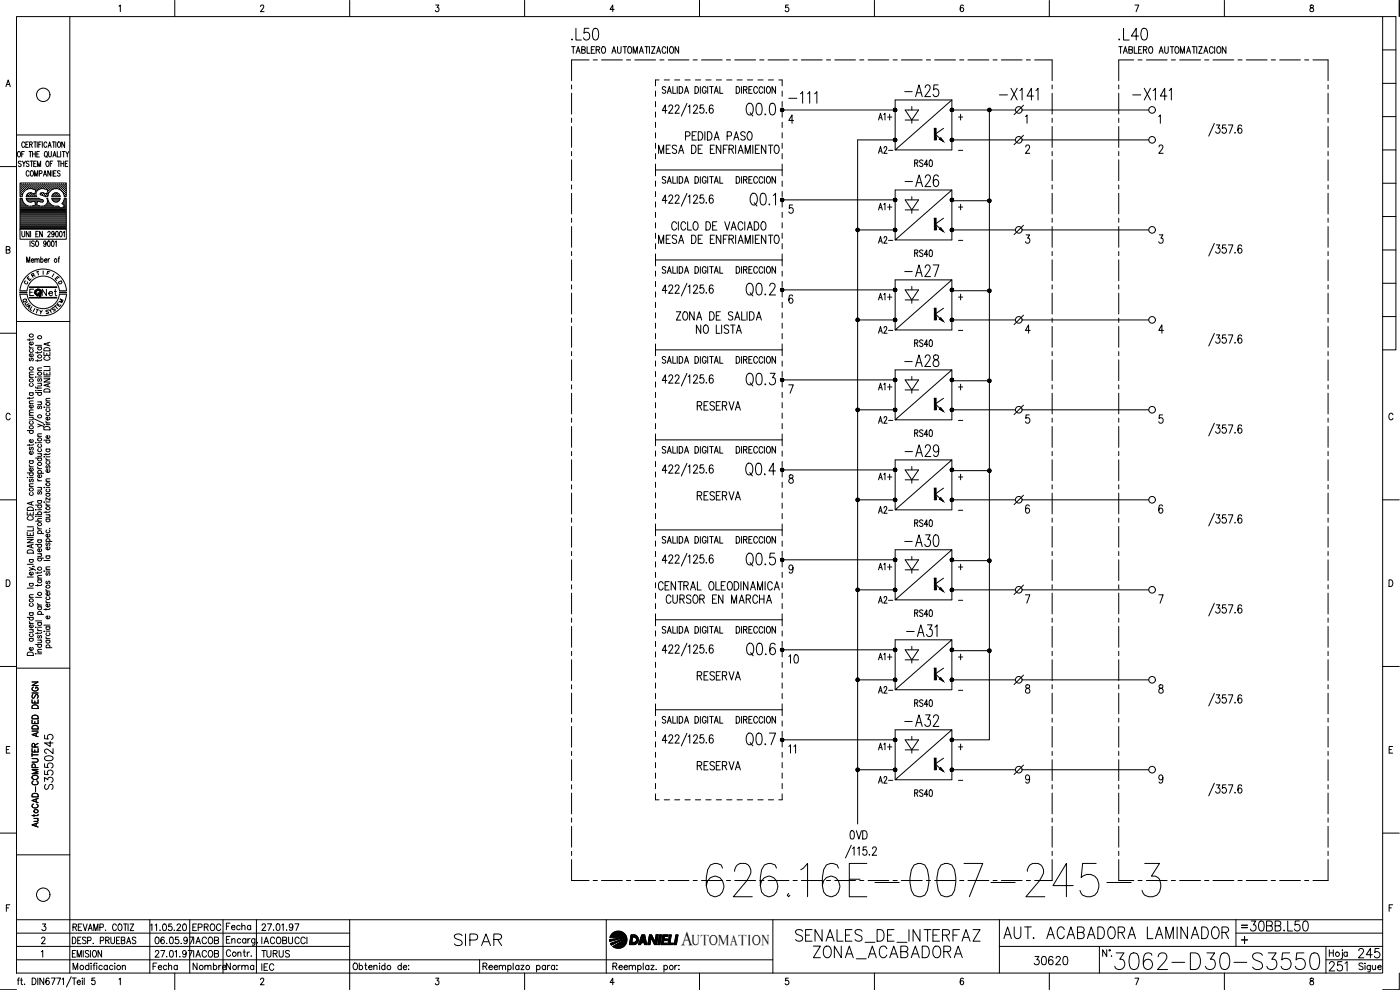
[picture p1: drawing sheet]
<svg xmlns="http://www.w3.org/2000/svg" width="420mm" height="297mm" viewBox="0 0 420 297" stroke-linecap="round" stroke-linejoin="round" font-family="sans-serif">
<defs><g id="words">
<text font-size="15" x="210.6" y="270.2">626.16E-007-245-3</text>
<text font-size="8.8" x="333.4" y="292.1">3062-D30-S3550</text>
<g font-size="7.5">
<text x="222.6" y="36">Q0.0</text>
<text x="222.6" y="90">Q0.2</text>
<text x="222.6" y="117.1">Q0.3</text>
<text x="222.6" y="143.9">Q0.4</text>
<text x="222.6" y="171.1">Q0.5</text>
<text x="222.6" y="225.1">Q0.7</text>
<text x="237.4" y="284">SENALES_DE_INTERFAZ</text>
<text x="242.7" y="288.9">ZONA_ACABADORA</text>
</g>
<g font-size="7.1">
<text x="170.4" y="13.4">.L50</text>
<text x="334.4" y="13.4">.L40</text>
<text x="235.7" y="32.1">-111</text>
<text x="270.2" y="30.3">-A25</text>
<text x="298.8" y="31.4">-X141</text>
<text x="338.7" y="31.4">-X141</text>
<text x="270.2" y="57.1">-A26</text>
<text x="270.2" y="84.3">-A27</text>
<text x="270.2" y="111.1">-A28</text>
<text x="270.2" y="138.3">-A29</text>
<text x="270.2" y="165.1">-A30</text>
<text x="223" y="197.9">Q0.6</text>
<text x="270.9" y="192.3">-A31</text>
<text x="270.2" y="219.1">-A32</text>
<text x="135.1" y="285">SIPAR</text>
<text x="300.2" y="282.9">AUT. ACABADORA LAMINADOR</text>
</g>
<g font-size="6.2">
<text x="16.9" y="238.1" transform="rotate(-90 16.9 238.1)">S3550245</text>
<text x="373.9" y="280.5">30BB.L50</text>
<text x="397.6" y="292.5">251</text>
<text x="406.4" y="288.6">245</text>
</g>
<text font-size="5.9" x="204.4" y="283.4">A</text>
<g font-size="5.7">
<text x="208.1" y="124.2">RESERVA</text>
<text x="208.1" y="151.3">RESERVA</text>
<text x="235.7" y="200">10</text>
<text x="208.1" y="205.3">RESERVA</text>
<text x="208.1" y="232.1">RESERVA</text>
<text x="254" y="252.9">0VD</text>
<text x="309" y="290.7">30620</text>
</g>
<g font-size="5.3">
<text x="262.5" y="37.4">A1+</text>
<text x="262.5" y="47.3">A2-</text>
<text x="262.5" y="64.2">A1+</text>
<text x="11.3" y="90">Net</text>
<text x="262.5" y="91.4">A1+</text>
<text x="262.5" y="101.2">A2-</text>
<text x="262.5" y="118.2">A1+</text>
<text x="262.5" y="145.3">A1+</text>
<text x="262.5" y="155.2">A2-</text>
<text x="262.5" y="172.2">A1+</text>
<text x="262.5" y="199.3">A1+</text>
<text x="262.5" y="209.2">A2-</text>
<text x="262.5" y="226.1">A1+</text>
<text x="262.5" y="236.4">A2-</text>
<text x="56.8" y="280.5">EPROC</text>
<text x="77.3" y="288.6">TURUS</text>
</g>
<g font-size="4.9">
<text x="273.4" y="51.2">RS40</text>
<text x="262.5" y="74.1">A2-</text>
<text x="273.4" y="105.1">RS40</text>
<text x="262.5" y="128.1">A2-</text>
<text x="273.4" y="159.1">RS40</text>
<text x="262.5" y="182">A2-</text>
<text x="273.4" y="213.1">RS40</text>
<text x="239.5" y="227.2" transform="rotate(-90 239.5 227.2)">11</text>
<text x="66.7" y="280.1">Fecha</text>
<text x="44.8" y="292.1">Fecha</text>
<text x="56.8" y="292.1">Nombre</text>
<text x="66.7" y="292.1">Norma</text>
</g>
<text font-size="4.4" x="207.6" y="283.4">UTOMATION</text>
<g font-size="4">
<text x="12.7" y="83.6">F</text>
<text x="6" y="86.4">C</text>
<text x="7.1" y="85.4">E</text>
<text x="16.2" y="86.4">D</text>
<text x="5.6" y="92.1">Q</text>
<text x="6.3" y="92.8">U</text>
<text x="6.7" y="93.8">A</text>
<text x="14.5" y="94.5">S</text>
<text x="16.6" y="92.1">M</text>
</g>
<text font-size="3.5" x="371.5" y="279.4">=</text>
<g font-size="2.6">
<text x="286.5" y="46.2">-</text>
<text x="286.5" y="73.4">-</text>
<text x="286.5" y="100.2">-</text>
<text x="286.5" y="127.4">-</text>
<text x="286.5" y="154.2">-</text>
<text x="286.5" y="181.3">-</text>
<text x="286.5" y="208.5">-</text>
<text x="286.5" y="235.3">-</text>
</g>
</g></defs>
<!-- layer: XR-FG100|CART -->
<g fill="none" stroke="#000" stroke-width=".3">
<path d="M5 5h410v287h-410zM21 5v287M35.7 1.9l.4-.4v2M52.5 .1v4.9M78.2 2l.3-.5 .5 .1 .1 .7-1 1.2h1.1M104.9 .1v4.9M130.8 1.5h.9l-.5 .8a.6 .6 0 0 1 .5 .9 .6 .6 0 0 1-1.1-.1M157.4 .1v4.9M184.3 2.8h-1.2l.8-1.3v2M209.9 .1v4.9M236.6 1.5h-.8l-.1 .9a.62 .62 0 0 1 .9 0 .62 .62 0 0 1-.1 .9 .62 .62 0 0 1-.9-.2M262.4 .1v4.9"/>
<path d="M289.1 1.8l-.3-.3a1.12 1.12 0 0 0-.1 2 .59 .59 0 0 0 .5-.8 .59 .59 0 0 0-1-.2v.3M314.9 .1v4.9M340.6 1.5h1.2l-.8 2M367.5 .1v4.9M393.3 1.6v.5a.74 .74 0 0 1 .8 .5 .74 .74 0 0 1-.3 .9 .64 .64 0 0 1-.7-.7 .64 .64 0 0 1 .8-.5l.3-.3-.1-.4zM415 5h3.9v100h-3.9M415 15h3.9M419.9 .1v4.9M1.8 26l.7-2 .6 2M2 25.3h.8M415 35h3.9M415 25h3.9"/>
<path d="M0 50h5M5 40.5h16M5.3 45.7l.3-.2a.86 .86 0 0 1 .6 .8 .86 .86 0 0 1-.6 .8l-.4-.6zM6.1 56.8h.1M6.1 56.2h.1M6.1 55.5h.1M6.1 57.4h.1M6.1 58.1h.1M6.1 58.7h.1M6.1 60h.5M6.1 59.7h.4M6.3 57.1h.1"/>
<path d="M6.3 56.5h.1M6.3 55.9h.1M6.3 55.2h.1M6.3 57.8h.1M6.3 58.4h.1M6.3 48.5l-.2-.2-.6 .2 .1 .5 .7 .5-.2 .5-.6-.3M6.4 55.1v.2M6.4 55.8v.2M6.4 56.4v.2M6.4 57.1v.1M6.4 57.7v.2M6.4 58.3v.2"/>
<path d="M6.5 46.2h.5M6.6 59.5h-.6v9.3h13.9v-9.3h-.6l-.7 1.6 .8 .7M6.6 56.8h.2M6.6 56.2h.2M6.6 55.5h.2M6.6 57.4h.2M6.6 58.1h.1M6.7 59.5l.1 .7M6.7 48.3l.5 .8 .5-.8M6.7 55.5v.1M6.7 56.1v.1M6.7 56.8v.1"/>
<path d="M6.7 57.4v.1M6.7 58v.2M6.8 58.2l-.1 .8M6.9 57.1h.2M6.9 56.5h.2M6.9 55.9h.2M6.9 55.2h.2M7 55.1v.2M7 55.8v.2M7 56.4v.2M7 57.1v.1M7.2 49.1v.9"/>
<path d="M7.2 56.8h.2M7.2 56.2h.2M7.2 55.5h.2M7.3 45.5h-.8v1.6M7.3 55.5v.1M7.3 56.1v.1M7.3 56.8v.1M7.4 43a.47 .47 0 0 0-.6-.4 .47 .47 0 0 0-.3 .6v.4a.46 .46 0 0 0 .3 .6 .46 .46 0 0 0 .6-.4M7.6 56.5h.1M7.6 55.9h.1M7.6 55.2h.1M7.7 55.1v.2"/>
<path d="M7.7 55.8v.2M7.7 56.4v.2M7.7 43.3h.5M7.8 59.5l4 .1M7.8 59h3.2M7.9 56.2h.1M7.9 55.5h.1M7.9 59.5l.2 .6 .7 .5 1.6-.3 .3 1.2-.9 .3M8 56.8h-.1M8 55.5v.1M8 56.1v.1M8 59.7h3.6"/>
<path d="M8 58.7h.1M8.1 60h4.5M8.2 56.5h.1M8.2 55.9h.1M8.2 55.2h.1M8.2 58.4h.1M8.3 55.1v.2M8.3 55.8v.2M8.3 56.4v.2M8.3 58.3v.2M8.5 42.6h-.8v1.6h.8M8.5 56.2h.2"/>
<path d="M8.5 55.5h.2M8.5 58.7h.2M8.6 58.1h.1M8.6 55.5v.1M8.6 56.1v.1M8.6 58.1v.1M8.6 58.7v.1M8.7 51.6l-.3-.4a.86 .86 0 0 0-.6 .8 .86 .86 0 0 0 .6 .9l.3-.4M8.7 48.5l-.5-.2-.3 .2v.4a.7 .7 0 0 1 .7 1l-.4 .1-.3-.3M8.7 45.5h.8M8.8 56.5h.2M8.8 55.9h.2"/>
<path d="M8.8 55.2h.2M8.8 58.4h.2M8.9 43.3l.8-.1v-.5l-.8-.1v1.6M8.9 55.1v.2M8.9 55.8v.2M8.9 56.4v.1M8.9 58.3v.2M9.1 48.3h.8M9.1 45.5v1.6M9.1 56.2h.2M9.1 55.5h.2M9.1 58.1h.2"/>
<path d="M9.1 58.7h.2M9.2 55.5v.1M9.2 56.1v.1M9.2 58v.2M9.2 58.7v.1M9.3 51.3l.1-.1a.86 .86 0 0 1 .7 .8 .86 .86 0 0 1-.7 .9 1.2 1.2 0 0 1-.1-1.6zM9.3 43.3l.4 .9M9.4 57.9l1 .3 .4-1.1-1-.4a2.48 2.48 0 0 0-3 1.5M9.5 57.9l-1 .1-.6 1M9.5 56.5h.1M9.5 55.9h.1M9.5 55.2h.1"/>
<path d="M9.5 58.4h.1M9.5 48.3v1.7M9.6 55.1v.2M9.6 55.8v.2M9.6 56.4v.1M9.6 58.3v.2M9.8 56.2h.1M9.8 55.5h.1M9.8 58.7h.1M9.8 46.2h.8M9.8 45.5v1.6M9.9 58.2h.1"/>
<path d="M9.9 55.5v.1M9.9 56.1v.1M9.9 58.7v.1M10.1 56.5h.1M10.1 55.9h.1M10.1 55.2h.1M10.1 58.4h.1M10.1 49.1h.5M10.1 42.6h.8M10.2 55.1v.2M10.2 55.8v.2M10.2 56.4v.2"/>
<path d="M10.2 58.3v.2M10.4 52.9v-1.7l.4 1.7 .5-1.7v1.7M10.4 56.8h.2M10.4 56.2h.2M10.4 55.5h.2M10.4 58.7h.2M10.5 55.5v.1M10.5 56.1v.1M10.5 56.8h.1M10.5 58.7v.1M10.5 58.1h.1M10.5 42.6v1.6"/>
<path d="M10.6 45.5v1.6M10.8 56.5h.1M10.8 55.9h.1M10.8 55.2h.1M10.8 55.1v.2M10.8 55.8v.2M10.8 56.4v.2M10.8 57.1h.1M10.9 48.3h-.8v1.7h.8M11 56.8h.2M11 56.2h.2M11 55.5h.2"/>
<path d="M11 46.2h.5M11.1 55.5v.1M11.1 56.1v.1M11.1 56.8v.1M11.2 42.6v1.6M11.2 50v-1.7l.5 1.7 .5-1.7v1.7M11.4 56.5h.1M11.4 55.9h.1M11.4 55.2h.1M11.5 55.1v.2M11.5 55.8v.2M11.5 56.4v.2"/>
<path d="M11.6 43.3h.5M11.7 56.2h.2M11.7 55.5h.2M11.8 59.6l1.2 .6-.2 .4h-.5M11.8 55.5v.1M11.8 56.1v.1M11.8 52.1l.8-.2-.1-.6-.7-.1v1.7M11.8 45.5h-.8v1.6h.8M12 56.5h.1M12 55.9h.1M12 55.2h.1M12.1 55.1v.2"/>
<path d="M12.1 55.8v.2M12.1 56.4v.2M12.3 57.9l-.2 .5 1.1 .4M12.3 56.2h.2M12.3 55.5h.2M12.3 58.1h.2M12.4 42.6h-.8v1.6M12.4 55.5v.1M12.4 56.1v.1M12.4 58v.2M12.7 55.9h.1M12.7 55.2h.1"/>
<path d="M12.7 58.4h.1M12.7 42.6v1.6M12.7 56.4v.1M12.7 55.1v.2M12.7 55.8v.2M12.7 58.3v.2M13 56.2h.1M13 55.5h.1M13 58.1h.1M13 52.9l.5-1.7 .5 1.7M13 55.5v.1M13 56.1v.1"/>
<path d="M13 58v.2M13.1 57.9h-.8M13.1 57.9l.9 .3 .4-1.1-.9-.4a1.78 1.78 0 0 0-2 .3 1.78 1.78 0 0 0-.5 2M13.2 58.8l1.1 .2a2.49 2.49 0 0 1 2.5-2.4 2.49 2.49 0 0 1 2.5 2.4h.6v-4.1h-13.9v4.1h.6M13.2 52.3h.6M13.3 56.5h.1M13.3 55.9h.1M13.3 55.2h.1M13.3 58.4h.1M13.4 55.1v.2M13.4 55.8v.2M13.4 56.4v.2"/>
<path d="M13.4 58.3v.2M13.5 45.5h.2a.88 .88 0 0 1 .5 .8 .88 .88 0 0 1-.5 .8 1.09 1.09 0 0 1-.2-1.6zM13.6 56.2h.2M13.6 55.5h.2M13.6 58.7h.2M13.7 55.5v.1M13.7 56.1v.1M13.7 58.7v.1M13.8 46.8l.4 .4M13.9 56.5h.2M13.9 55.9h.2M13.9 55.2h.2"/>
<path d="M13.9 58.4h.2M14 48.4l.1-.1a.86 .86 0 0 1 .7 .9 .86 .86 0 0 1-.7 .8 1.09 1.09 0 0 1-.1-1.6zM14 55.1v.2M14 55.8v.2M14 56.4v.2M14 58.3v.2M14.1 59.5h.2a2.55 2.55 0 0 0 3.1 2.3l.9 .7 1-.6M14.1 43l-.3-.4a.86 .86 0 0 0-.7 .8 .86 .86 0 0 0 .7 .8l.3-.4M14.1 59.5a1.66 1.66 0 0 1-.4 1.9 1.66 1.66 0 0 1-1.9 .3M14.2 58.7h.1M14.2 56.8h.2M14.2 56.2h.2"/>
<path d="M14.2 55.5h.2M14.2 58.1h.2M14.3 55.5v.1M14.3 56.1v.1M14.3 56.8v.1M14.3 58v.2M14.4 57.4h.1M14.4 44.2l.5-1.6 .5 1.6M14.6 57.1h.1M14.6 56.5h.1M14.6 55.9h.1M14.6 55.2h.1"/>
<path d="M14.6 57.8h.1M14.6 45.5v1.3l.3 .3 .5-.3v-1.3M14.6 43.7h.6M14.6 55.1v.2M14.6 55.8v.2M14.6 56.4v.2M14.6 57.1v.1M14.6 57.7h.1M14.9 56.8h.1M14.9 56.2h.1M14.9 55.5h.1M14.9 55.5v.1"/>
<path d="M14.9 56.1v.1M14.9 56.8v.1M15.1 49.1h.4M15.2 51.2v1.7l-.8-1.7v1.7M15.2 56.5h.1M15.2 55.9h.1M15.2 55.2h.1M15.3 55.1v.2M15.3 55.8v.2M15.3 56.4v.2M15.5 56.8h.1M15.5 56.2h.2"/>
<path d="M15.5 55.5h.2M15.6 55.5v.1M15.6 56.1v.1M15.6 56.8h.1M15.6 51.2v1.7M15.7 59.7h2.2M15.7 42.6h.9M15.8 48.3h-.7v1.7M15.8 56.5h.2M15.8 55.9h.2M15.8 55.2h.2M15.8 60h2"/>
<path d="M15.9 47.1l.5-1.6 .4 1.6M15.9 55.1v.2M15.9 55.8v.2M15.9 56.4v.2M16 58.4l-.1 .1M16.1 52h.5M16.1 46.6h.6M16.1 56.2h.2M16.1 55.5h.2M16.1 58.7h.2M16.1 42.6v1.6M16.2 55.5v.1"/>
<path d="M16.2 56.1v.1M16.2 58.1v.1M16.2 58.7v.1M16.3 58.1h.1M16.5 56.5h.1M16.5 55.9h.1M16.5 55.2h.1M16.5 58.4h.1M16.6 55.1v.2M16.6 55.8v.2M16.6 56.4v.1M16.6 58.3v.2"/>
<path d="M16.8 56.2h.1M16.8 55.5h.1M16.8 58.1h.1M16.8 58.7h.1M16.8 42.6v1.6M16.8 51.2h-.7v1.7h.7M16.8 55.5v.1M16.8 56.1v.1M16.8 58v.2M16.8 58.7v.1M17.1 56.5h.1M17.1 55.9h.1"/>
<path d="M17.1 55.2h.1M17.1 58.4h.1M17.2 45.5v1.6h.7M17.2 55.1v.2M17.2 55.8v.2M17.2 56.4v.1M17.2 58.3v.2M17.2 48.3h.9M17.3 57.9l.5 .5 .3 .6M17.3 57.9l-1.1 .1-.6 1h2.4M17.4 56.2h.2M17.4 55.5h.2"/>
<path d="M17.4 58.7h.2M17.5 42.7l.1-.1a.86 .86 0 0 1 .6 .8 .86 .86 0 0 1-.6 .8 1.09 1.09 0 0 1-.1-1.5zM17.5 55.5v.1M17.5 56.1v.1M17.5 58.7v.1M17.7 48.3v1.7M17.7 56.5h.2M17.7 55.9h.2M17.7 55.2h.2M17.8 55.1v.2M17.8 55.8v.2M17.8 56.4v.2"/>
<path d="M18 59.5h-2.4l.6 1 1.1 .1M18 51.4a.41 .41 0 0 0-.6-.1 .41 .41 0 0 0 0 .6l.4 .2a.43 .43 0 0 1 .1 .7 .43 .43 0 0 1-.7-.2M18 56.8h.2M18 56.2h.2M18 55.5h.2M18.1 59.5l-.3 .6-.5 .4M18.1 55.5v.1M18.1 56.1v.1M18.1 56.8v.1M18.2 45.5v1.6M18.3 49.1h.8M18.3 48.3v1.7"/>
<path d="M18.4 56.5h.1M18.4 55.9h.1M18.4 55.2h.1M18.5 57.1h.1M18.5 55.1v.2M18.5 55.8v.2M18.5 56.4v.2M18.7 56.8h.1M18.7 56.2h.1M18.7 55.5h.1M18.7 45.5h.8M18.8 57.4h.1"/>
<path d="M18.8 55.5v.1M18.8 56.1v.1M18.8 56.8v.1M19 57.1h.1M19 56.5h.1M19 55.9h.1M19 55.2h.1M19 57.8h.1M19.1 45.5v1.6M19.1 55.1v.2M19.1 55.8v.2M19.1 56.4v.2"/>
<path d="M19.1 57.1v.1M19.1 57.7v.2M19.1 48.3v1.7M19.3 56.8h.2M19.3 56.2h.2M19.3 55.5h.2M19.3 57.4h.2M19.3 58.1h.2M19.3 60h.5M19.4 42.6v1.6l-.9-1.6v1.6M19.4 55.5v.1M19.4 56.1v.1"/>
<path d="M19.4 56.8v.1M19.4 57.4v.1M19.4 58v.2M19.4 59.7h.4M19.5 58.7l-.1 .1M19.6 49.1h.5M19.6 57.1h.2M19.6 56.5h.2M19.6 55.9h.2M19.6 55.2h.2M19.6 57.8h.2M19.6 58.4h.2"/>
<path d="M19.7 45.5l.5 .7 .5-.7M19.7 55.1v.2M19.7 55.8v.2M19.7 56.4v.2M19.7 57.1v.1M19.7 57.7v.2M19.7 58.3v.2M20.2 46.2v.9M20.4 48.3h-.8v1.7h.8M415 55h3.9M415 45h3.9M1.9 75l.9-.2 .2-.2-.2-.5-.9-.1v2l1-.2 .1-.5-.4-.3"/>
<path d="M6 68.8v3h13.9v-3M6.1 64.4h13.7M6.1 64.1h13.7M6.1 63.8h13.7M6.1 63.5h13.7M6.1 63.1h13.7M6.1 62.9h13.7M6.1 62.5h12.1M6.1 62.2h11.7M6.1 61.9h2.3M6.1 61.6h1.6M6.1 61.2h1.2"/>
<path d="M6.1 60.9h.9M6.1 60.6h.8M6.1 60.3h.6M6.1 64.8h13.7M6.1 65.1h13.7M6.1 65.4h13.7M6.1 65.7h13.7M6.1 66h13.7M6.1 66.3h13.7M6.1 66.7h13.7M6.1 67h13.7M6.1 67.3h13.7"/>
<path d="M6.1 67.6h13.7M6.1 67.9h13.7M6.1 68.2h13.7M6.1 68.6h13.7M6.6 69.4v1.2l.3 .5 .5-.3v-1.4M6.8 60.2l.2 .5a2.5 2.5 0 0 0 2.9 1.1M8 78.7v-1.6l.5 1.6 .4-1.6v1.6M8.4 60.3h1.7M8.7 69.4v1.7l-.8-1.7v1.7M9 72.3v1.6M9.2 69.4v1.7M9.4 78.1h.7l-.1-.4a.46 .46 0 0 0-.6 .5 .46 .46 0 0 0 .7 .3"/>
<path d="M9.8 61.9h2.1M10.3 72.5a.41 .41 0 0 0-.7-.2 .41 .41 0 0 0 .1 .7l.4 .1a.43 .43 0 0 1 .1 .7 .43 .43 0 0 1-.7-.1M10.5 78l.3-.4 .2 .1 .1 1M10.5 77.6v1.1M10.5 60.3h.7M10.6 60.6h.5M10.7 60.9h.3M10.7 61.6h.3M10.8 70.2h.4M10.8 61.2h.2M10.9 72.4l.1-.1a.86 .86 0 0 1 .6 .8 .86 .86 0 0 1-.6 .8 1.2 1.2 0 0 1-.1-1.5zM11.1 78l.3-.4 .3 .1 .1 1"/>
<path d="M11.5 69.4h-.7v1.7h.7M11.6 60.3h1.3M12.2 77.9l.2-.2a.46 .46 0 0 1 .6 .5 .46 .46 0 0 1-.8 .3M12.2 60.6l-.9-.3-.3 1.2 .8 .3M12.2 77.1v1.6M12.7 69.4v1.7l-.8-1.7v1.7M13.3 61.9h2.8M13.4 78.1h.7l-.1-.3a.47 .47 0 0 0-.7 .1 .47 .47 0 0 0 .1 .6l.3 .2 .4-.2M13.8 61.6h1.6M13.8 72.8l-.1 .4a.45 .45 0 0 1-.6-.4 .45 .45 0 0 1 .6-.4l.1 .4-.1 1.1h-.3l-.3-.2M14.1 61.2h.9M14.2 60.9h.5"/>
<path d="M14.3 60.6h.2M14.4 69.8a.43 .43 0 0 1 .7-.3 .43 .43 0 0 1-.2 .8l-.6 .8h.8M14.4 60.3h.1M14.4 72.4l.2-.1a.96 .96 0 0 1 0 1.6l-.4-.7zM14.4 77.6v1.1M14.9 77.6l-.5 .5M15.6 72.4l.2-.1a.96 .96 0 0 1 0 1.6l-.4-.7zM16.1 60.3h1.4M16.3 70l-.2 .3a.45 .45 0 0 1-.6-.4 .45 .45 0 0 1 .6-.4l.2 .5-.2 1-.3 .1-.3-.3M16.6 72.6l.3-.3v1.6M16.8 69.5l.2-.1a.96 .96 0 0 1 0 1.7l-.3-.3zM17.4 77.6h.4"/>
<path d="M17.9 77.1l-.2 .1-.1 1.5M18 69.5l.2-.1a.96 .96 0 0 1 0 1.7l-.4-.8zM18.3 62.5h1.5M18.8 60.9h1M18.9 62.2h.9M18.9 61.2h.9M19 69.7l.3-.3v1.7M19 60.6h.8M19.2 61.6h.6M19.2 60.3h.6M19.5 61.9h.3M415 75h3.9"/>
<path d="M415 65h3.9M0 100h5M5 96.5h16M6 88.2a7 7 0 0 0 7 6.5 7 7 0 0 0 7-6.5M6 87.2a7 7 0 0 1 7-6.5 7 7 0 0 1 7 6.5M8.1 88.2a4.9 4.9 0 0 0 4.9 4.4 4.9 4.9 0 0 0 4.8-4.4M8.1 87.2a4.9 4.9 0 0 1 4.9-4.4 4.9 4.9 0 0 1 4.8 4.4M8.9 89.2h8.1M8.9 89.4h8.1M8.9 86.3h8.1M8.9 86.1h8.1M9 89.3h7.9"/>
<path d="M9 86.2h7.9M10.1 86.8h-1.2v1.9M10.9 92.8l.7 .2M11.9 93.1l.4 .5 .4-.4M12.3 93.6l-.1 .6M415 95h3.9M415 85h3.9M8.8 103.8l.1 .4 .4 .2M8.8 101.7v.5M8.8 119.2v.5M8.8 117.8h1.2M8.8 113.2h1.2"/>
<path d="M8.8 104.4h1.2M9.1 117.8a.49 .49 0 0 0-.1 .7 .49 .49 0 0 0 .8 0 .49 .49 0 0 0-.1-.7M9.1 115a.51 .51 0 0 0-.1 .8 .51 .51 0 0 0 .8 0 .51 .51 0 0 0-.1-.8M9.1 107.5l-.3 .3 .1 .4h.3l.3-.6 .2-.1 .3 .3-.3 .5M9.1 104.8a.51 .51 0 0 0-.1 .8 .51 .51 0 0 0 .8 0 .51 .51 0 0 0-.1-.8M9.7 106.2a.5 .5 0 0 1 .1 .7 .5 .5 0 0 1-.7 0 .5 .5 0 0 1 0-.7h.2v.8M9.7 102.6a.5 .5 0 0 1 .1 .7 .5 .5 0 0 1-.7 0 .5 .5 0 0 1 0-.7h.2v.9M10 119.2l-.1 .3h-1.7M10 112.4l-1.1 .1-.1 .4 .3 .3M10 111.6l-1.1 .1-.1 .4 .3 .3M10 101.6l-.3 .4h-1.5M10.7 117.2h.1z"/>
<path d="M10.7 116.1l.3 .3h1.5M10.7 117.8h1.8M10.7 103.6h1.8M10.8 113v.2zM11.3 105.5v.5M11.3 107.9v.5M11.3 116.1v.6M11.3 113.1h1.2M11.3 117.2h1.2M11.3 115h1.2M11.3 111.2h1.2M11.3 104.1h1.2"/>
<path d="M11.6 117.8a.51 .51 0 0 0-.1 .7 .51 .51 0 0 0 .8 0 .51 .51 0 0 0-.1-.7M11.6 113.6l-.3 .3 .3 .5 .4-.7h.4l.1 .4-.3 .3M11.6 104.1a.51 .51 0 0 0-.1 .8 .51 .51 0 0 0 .8 0 .51 .51 0 0 0-.1-.8M12.1 115l.4 .3-.1 .4-1.1 .1M12.5 110.4l-1.1 .1-.1 .3 .3 .4M12.5 107.9l-.4 .3h-1.4M12.5 105.4l-.4 .4h-1.4M13.2 113.7h1.8l-1.8 .9h1.8M13.2 111.6v.9h1.8v-.9M13.2 105.7v.9h1.8v-.9M13.2 113.1h1.8M13.2 110h1.8"/>
<path d="M13.3 117a.99 .99 0 0 1 1.1-.3 .99 .99 0 0 1 .6 .9h-1.8zM13.3 104.6a.99 .99 0 0 1 1.1-.3 .99 .99 0 0 1 .6 1h-1.8zM13.6 107a.55 .55 0 0 0-.4 .7 .55 .55 0 0 0 .7 .4h.4a.54 .54 0 0 0 .7-.4 .54 .54 0 0 0-.4-.7M14.1 106v.6M14.1 112v.5M14.4 102.9v.7M14.4 115.3v.6M15 119.5l-1.1 .1-.1 .4 .3 .3M15 115l-1.8 .6 1.8 .5M15 110.3v.9h-1.8M15 102.7l-1.8 .5 1.8 .6M3 124.4a.63 .63 0 0 0-.7-.4 .63 .63 0 0 0-.5 .7v.5a.63 .63 0 0 0 .5 .8 .63 .63 0 0 0 .7-.5"/>
<path d="M8.2 129.2h1.8M8.8 139.5l.1 .3 .4 .3M8.8 138.2h1.2M8.8 133.3v.5M8.8 125.2h1.2M8.8 124.6h1.2M8.8 121.1h1.2M9.1 138.2a.49 .49 0 0 0-.1 .8 .49 .49 0 0 0 .8 0 .49 .49 0 0 0-.1-.8M9.1 134.2l-.3 .3 .3 .5 .4-.7h.4l.1 .4-.3 .3M9.1 129.2a.51 .51 0 0 0-.1 .7 .51 .51 0 0 0 .8 0 .51 .51 0 0 0-.1-.7M9.1 126.4a.49 .49 0 0 0-.1 .7 .49 .49 0 0 0 .8 0 .49 .49 0 0 0-.1-.7M9.7 125.2l.3 .3-.1 .4-1.1 .1"/>
<path d="M9.7 135.5a.5 .5 0 0 1 .1 .7 .5 .5 0 0 1-.7 0 .5 .5 0 0 1 0-.7h.2v.8M9.7 131.9a.5 .5 0 0 1 .1 .7 .5 .5 0 0 1-.7 0 .5 .5 0 0 1 0-.7h.2v.9M9.7 121.5a.51 .51 0 0 1 .1 .7 .51 .51 0 0 1-.7 .1 .51 .51 0 0 1-.1-.7l.3-.1v.9M10 133.2l-.1 .3h-1.7M10 123.8l-1.1 .1-.1 .3 .3 .4M10 123l-1.1 .1-.1 .3 .3 .4M10 120.3l-1.1 .1-.1 .4 .3 .3M10.3 125.7l2.8 1.3M10.7 132.8h.1zM10.7 137.4h1.8M11.3 127.2l1.2 .5-1.2 .4M11.3 136.1h1.2"/>
<path d="M11.3 132.8h1.2M11.3 130.9h1.2M11.3 120.6h1.2M11.6 137.4a.49 .49 0 0 0-.1 .7 .49 .49 0 0 0 .7 0 .49 .49 0 0 0 0-.7M11.6 134.6a.51 .51 0 0 0-.1 .8 .51 .51 0 0 0 .8 0 .51 .51 0 0 0-.1-.8M11.6 133.3a.51 .51 0 0 0-.1 .8 .51 .51 0 0 0 .8 0 .51 .51 0 0 0-.1-.8M11.6 121.8l-.3 .3 .1 .5h.3l.3-.7 .2-.1 .3 .3-.3 .5M12.1 136.1l.4 .4-.1 .3-1.1 .1M12.1 120.6l.4 .4-.1 .3-1.1 .1M12.5 130.2h-1.1l-.1 .4 .3 .3M12.5 127.7l.5 .2 .1 .3M13.2 132.1h1.8"/>
<path d="M13.3 137.1h.1M13.3 128.3a.99 .99 0 0 1 1.1-.3 .99 .99 0 0 1 .6 1h-1.8zM13.3 127.3v.2zM13.3 122.2h.1M13.8 137.4l.1 .4 .4 .2M13.8 126.4l.1 .3 .4 .2M13.8 136v.6M13.8 138h1.2M13.8 137.1h1.2M13.8 134.7h1.2M13.8 127.4h1.2M13.8 126.9h1.2"/>
<path d="M13.8 122.2h1.2M13.8 120.3h1.2M14.1 139.7l-.3 .3 .3 .5 .4-.7h.4l.1 .4-.3 .3M14.1 138.5l-.2 .1a.52 .52 0 0 0 .5 .7 .52 .52 0 0 0 .3-.8M14.1 134.7l-.2 .2a.52 .52 0 0 0 .5 .7 .52 .52 0 0 0 .3-.9M14.1 132.1l-.2 .1a.52 .52 0 0 0 .5 .7 .52 .52 0 0 0 .3-.8M14.1 123.9l-.2 .1a.52 .52 0 0 0 .5 .8 .52 .52 0 0 0 .3-.9M14.1 122.6l-.2 .2a.51 .51 0 0 0 .6 .7 .51 .51 0 0 0 .2-.9M14.7 130.7l.2 .1a.52 .52 0 0 1-.5 .8 .52 .52 0 0 1-.4-.8l.3-.1v.9M14.7 125.2l.2 .1a.52 .52 0 0 1-.5 .7 .52 .52 0 0 1-.4-.7l.3-.1v.8M15 136l-.4 .3h-1.4M418 124.4a.63 .63 0 0 0-.7-.4 .63 .63 0 0 0-.5 .7v.5a.63 .63 0 0 0 .5 .8 .63 .63 0 0 0 .7-.5"/>
<path d="M0 150h5M8.2 159.7v1h1.8v-1M8.2 153.6v.9h1.8v-.9M8.2 143.2h.1zM8.2 158.1h1.8M8.2 141.9h1.8M8.3 152.4a.99 .99 0 0 1 1.1-.2 .99 .99 0 0 1 .6 .9h-1.8zM8.6 155a.57 .57 0 0 0-.4 .7 .57 .57 0 0 0 .7 .4h.4a.56 .56 0 0 0 .7-.5 .56 .56 0 0 0-.4-.6M8.8 146h1.2M8.8 143.2h1.2M8.8 140.1h1.2M9.1 147.8a.51 .51 0 0 0-.1 .7 .51 .51 0 0 0 .8 0 .51 .51 0 0 0-.1-.7"/>
<path d="M9.1 143.7l-.3 .3 .1 .5h.3l.3-.7 .2-.1 .3 .3-.3 .6M9.1 141.9a.49 .49 0 0 0-.1 .7 .49 .49 0 0 0 .8 0 .49 .49 0 0 0-.1-.7M9.1 154v.5M9.4 150.7v.7M9.7 140.5a.5 .5 0 0 1 .1 .7 .5 .5 0 0 1-.7 0 .5 .5 0 0 1 0-.7h.2v.9M10 158.4v.9h-1.8M10 150.5l-1.8 .5 1.8 .6M10 145.1l-1.1 .1-.1 .4 .3 .4M10.7 154.9h.1zM10.7 152.9h.1zM10.7 151.5h1.8M10.7 156.4h1.8"/>
<path d="M10.7 154.4h1.8M11.3 158.1l.1 .4 .4 .2M11.3 143.7l.1 .3 .4 .3M11.3 140.1l.1 .3 .4 .2M11.3 146.2h1.2M11.3 158.7h1.2M11.3 154.9h1.2M11.3 152.9h1.2M11.3 150.2h1.2M11.3 144.3h1.2M11.3 142h1.8M11.3 140.6h1.2"/>
<path d="M11.6 154.4a.51 .51 0 0 1-.1-.7 .51 .51 0 0 1 .8 0 .51 .51 0 0 1-.1 .7M11.6 151.5a.51 .51 0 0 0-.1 .8 .51 .51 0 0 0 .8 0 .51 .51 0 0 0-.1-.8M11.6 150.2a.49 .49 0 0 0-.1 .7 .49 .49 0 0 0 .7 0 .49 .49 0 0 0 0-.7M11.6 147.5l-.3 .3 .1 .4h.3l.3-.6 .2-.1 .3 .3-.3 .5M11.6 142a.51 .51 0 0 1-.1-.7 .51 .51 0 0 1 .8 0 .51 .51 0 0 1-.1 .7M12.1 146.2l.4 .4-.1 .4-1.1 .1M12.2 142.4a.5 .5 0 0 1 .1 .8 .5 .5 0 0 1-.7 0 .5 .5 0 0 1 0-.8h.2v.9M12.5 155.6h-1.1l-.1 .4 .3 .4M13.2 146.2h.1zM13.3 150.5v.2zM13.8 151l.1 .4 .4 .2M13.8 153.4v.5"/>
<path d="M13.8 155.7h1.2M13.8 154.5h1.2M13.8 151.6h1.2M13.8 150.6h1.2M13.8 148.1h1.2M13.8 146.2h1.2M13.8 144.4h1.2M14.1 159l-.2 .2a.52 .52 0 0 0 .5 .7 .52 .52 0 0 0 .3-.9M14.1 155.7l-.2 .2a.52 .52 0 0 0 .5 .7 .52 .52 0 0 0 .3-.9M14.1 148.1l-.2 .1a.52 .52 0 0 0 .5 .7 .52 .52 0 0 0 .3-.8M14.1 146.8l-.2 .1a.52 .52 0 0 0 .5 .7 .52 .52 0 0 0 .3-.8M14.6 154.5l.4 .3-.1 .4h-1.1"/>
<path d="M14.7 140.9l.2 .1a.53 .53 0 0 1-.5 .8 .53 .53 0 0 1-.4-.8l.3-.1v.9M14.9 158.5l-.1 .1M15 153.4l-.4 .3h-1.4M15 149.3v.8l-1.2-.8v.8M15 143.7h-1.1l-.1 .4 .3 .3M415 150h4.9M1.9 174a1.01 1.01 0 0 1 1.1 1 1.01 1.01 0 0 1-1.1 1zM8.2 161.8h1.8l-1.8 1h1.8M8.2 176.5h1.8M8.2 173.1h1.8M8.2 169.3h1.8M8.2 161.2h1.8"/>
<path d="M8.3 165.3a.99 .99 0 0 1 1.1-.3 .99 .99 0 0 1 .6 1h-1.8zM8.8 170.3l1.2 .4-1.2 .4M8.8 179.2h1.2M8.8 175h1.2M8.8 167.9h1.2M9.1 175a.49 .49 0 0 0-.1 .7 .49 .49 0 0 0 .8 0 .49 .49 0 0 0-.1-.7M9.1 167.9a.51 .51 0 0 0-.1 .7 .51 .51 0 0 0 .8 0 .51 .51 0 0 0-.1-.7M9.1 160.1v.6M9.4 163.5v.7M9.7 171.6a.5 .5 0 0 1 .1 .8 .5 .5 0 0 1-.7 0 .5 .5 0 0 1 0-.8h.2v.9M9.9 169.9v.2v-.2l.4 .2M10 178.4l-1.1 .1-.1 .4 .3 .3"/>
<path d="M10 170.7l.5 .2 .1 .3M10 163.3l-1.8 .6 1.8 .6M10.7 179.2h1.8M10.7 163.4h1.8M11.3 171.6v.5M11.3 175.4v.5M11.3 174h1.2M11.3 173.5h1.2M11.3 167.5h1.8M11.3 166.1h1.2M11.3 162h1.2M11.3 160.1h1.8"/>
<path d="M11.6 174a.51 .51 0 0 0-.1 .7 .51 .51 0 0 0 .8 0 .51 .51 0 0 0-.1-.7M11.6 167.5a.49 .49 0 0 0-.1 .7 .49 .49 0 0 0 .7 0 .49 .49 0 0 0 0-.7M11.6 163.4a.51 .51 0 0 0-.1 .7 .51 .51 0 0 0 .8 0 .51 .51 0 0 0-.1-.7M11.6 162l-.2 .1a.52 .52 0 0 0 .5 .8 .52 .52 0 0 0 .3-.9M11.6 160.1a.51 .51 0 0 1-.1-.7 .51 .51 0 0 1 .8 0 .51 .51 0 0 1-.1 .7M12.1 166.1l.4 .4-.1 .4h-1.1M12.2 164.7a.5 .5 0 0 1 .1 .7 .5 .5 0 0 1-.7 0 .5 .5 0 0 1 0-.7h.2v.9M12.5 175.3l-.4 .4h-1.4M12.5 172.7h-1.1l-.1 .4 .3 .4M12.5 171.5l-.4 .4h-1.4M13.2 171.4h.1zM13.2 168.2h1.8"/>
<path d="M13.8 176.8l.1 .4 .4 .2M13.8 177.4h1.2M13.8 171.4h1.2M13.8 170.8h1.2M13.8 166.8h1.2M13.8 162.5h1.8M14.1 179.1a.49 .49 0 0 0-.1 .7 .49 .49 0 0 0 .7 0 .49 .49 0 0 0 0-.7M14.1 174.4l-.3 .3 .1 .4h.3l.3-.7h.2l.3 .3-.3 .4M14.1 171.8l-.3 .3 .3 .5 .4-.7h.4l.1 .4-.3 .3M14.1 166.8l-.2 .1a.52 .52 0 0 0 .5 .7 .52 .52 0 0 0 .3-.8M14.1 162.9l-.3 .3 .1 .4h.3l.3-.6 .2-.1 .3 .3-.3 .5M14.1 162.5a.55 .55 0 0 1 .2-1 .55 .55 0 0 1 .7 .7l-.3 .3"/>
<path d="M14.7 177.8a.5 .5 0 0 1 .1 .7 .5 .5 0 0 1-.7 0 .5 .5 0 0 1-.1-.6l.3-.1v.8M14.7 164.1l.2 .1a.53 .53 0 0 1-.5 .8 .53 .53 0 0 1-.4-.8l.3-.1v.9M14.7 160.3l.2 .1a.52 .52 0 0 1-.5 .8 .52 .52 0 0 1-.4-.8l.3-.1v.8M15 170.1h-1.1l-.1 .4 .3 .3M416.9 174a1.01 1.01 0 0 1 1.1 1 1.01 1.01 0 0 1-1.1 1zM0 200h5M8.2 185.2h1.8M8.3 195.9a1.01 1.01 0 0 1 1.1-.2 1.01 1.01 0 0 1 .6 1h-1.8zM8.8 186.5l.1 .3 .4 .3M8.8 191.5h1.2M8.8 188.9h1.2M8.8 187.1h1.2"/>
<path d="M8.8 183.8h1.2M9.1 191.5a.51 .51 0 0 0-.1 .8 .51 .51 0 0 0 .8 0 .51 .51 0 0 0-.1-.8M9.1 190.2l-.2 .1a.52 .52 0 0 0 .5 .7 .52 .52 0 0 0 .3-.8M9.1 185.2l-.2 .2a.52 .52 0 0 0 .5 .7 .52 .52 0 0 0 .3-.9M9.1 183.8a.49 .49 0 0 0-.1 .7 .49 .49 0 0 0 .8 0 .49 .49 0 0 0-.1-.7M9.1 181a.51 .51 0 0 0-.1 .8 .51 .51 0 0 0 .8 0 .51 .51 0 0 0-.1-.8M9.7 188.9l.3 .4-.1 .3-1.1 .1M9.7 194.3a.5 .5 0 0 1 .1 .7 .5 .5 0 0 1-.7 0 .5 .5 0 0 1 0-.7h.2v.8M9.7 187.5a.5 .5 0 0 1 .1 .7 .5 .5 0 0 1-.7 0 .5 .5 0 0 1 0-.7h.2v.9M10.7 196.2h.1zM10.7 188.2h.1zM10.7 193.4h1.8"/>
<path d="M10.7 186.3h1.8M11.3 188.6l.1 .4 .4 .2M11.3 181l.1 .3 .4 .3M11.3 189.7v.5M11.3 196.2h1.2M11.3 195.7h1.2M11.3 192.1h1.2M11.3 189.2h1.2M11.3 188.2h1.2M11.3 186.8h1.2M11.3 184.3h1.8M11.3 182.1h1.2"/>
<path d="M11.3 181.6h1.2M11.6 193.4a.51 .51 0 0 0-.1 .7 .51 .51 0 0 0 .8 0 .51 .51 0 0 0-.1-.7M11.6 190.7l-.3 .3 .1 .4h.3l.3-.7h.2l.3 .3-.3 .5M11.6 186.8a.51 .51 0 0 0-.1 .7 .51 .51 0 0 0 .8 0 .51 .51 0 0 0-.1-.7M11.6 184.3a.51 .51 0 0 1-.1-.7 .51 .51 0 0 1 .8 0 .51 .51 0 0 1-.1 .7M11.6 182.1a.51 .51 0 0 0-.1 .7 .51 .51 0 0 0 .8 0 .51 .51 0 0 0-.1-.7M12.1 192.1l.4 .3-.1 .4-1.1 .1M12.5 194.8l-1.1 .1-.1 .4 .3 .4M12.5 189.6l-.4 .4h-1.4M13.2 189.4h.1zM13.2 187.6h1.8M13.8 191.1l.1 .3 .4 .2"/>
<path d="M13.8 180.2l.1 .4 .4 .2M13.8 194.3h1.8M13.8 192.1h1.2M13.8 191.6h1.2M13.8 189.4h1.2M13.8 188.1h1.2M13.8 182.6v.5M13.8 180.8h1.2M14.1 194.3a.49 .49 0 0 1-.1-.7 .49 .49 0 0 1 .7 0 .49 .49 0 0 1 0 .7M14.1 192.1l-.2 .2a.52 .52 0 0 0 .5 .7 .52 .52 0 0 0 .3-.9M14.1 189.9l-.2 .1a.52 .52 0 0 0 .5 .8 .52 .52 0 0 0 .3-.9M14.1 188.1l-.2 .1a.52 .52 0 0 0 .5 .7 .52 .52 0 0 0 .3-.8"/>
<path d="M14.7 184.8a.5 .5 0 0 1 .1 .7 .5 .5 0 0 1-.7 .1 .5 .5 0 0 1-.1-.7l.3-.1v.9M14.7 181.3l.2 .1a.53 .53 0 0 1-.5 .7 .53 .53 0 0 1-.4-.8h.3v.8M15 182.5l-.4 .4h-1.4M415 200h4.9M5 200.5h16M9.6 216.1v1h1.8v-1M9.6 210v.9h1.8v-.9M9.6 204.6h1.8l-1.8 1.1h1.8M9.6 219.4h1.8M9.6 207.9h1.8M9.7 218a.99 .99 0 0 1 1.1-.3 .99 .99 0 0 1 .6 1h-1.8zM9.7 214.9a.99 .99 0 0 1 1.2-.3 .99 .99 0 0 1 .5 1.1h-1.8z"/>
<path d="M9.7 211.8a.99 .99 0 0 1 1.2-.3 .99 .99 0 0 1 .5 1.1h-1.8zM9.9 208.4l-.3 .4 .3 .7 .4-.2 .5-.8 .4-.1 .2 .4-.2 .7M10 206.1a.61 .61 0 0 0-.4 .8 .61 .61 0 0 0 .7 .4h.5a.6 .6 0 0 0 .6-.6 .6 .6 0 0 0-.6-.6v.5M10.5 210.3v.6M10.5 216.5v.6M11.4 219.8l-1.8 .6 1.8 .7M1.9 224.9h.7M3 224h-1.1v2h1.1M9.6 227.6h1.3l.5 .5-.2 .5-1.6 .1M9.6 224.6v1h1.8M9.6 226.5h1.8M9.6 225.9v1.1"/>
<path d="M9.7 238.3a.99 .99 0 0 1 1.1-.2 .99 .99 0 0 1 .6 1h-1.8zM9.7 232.9a.89 .89 0 0 1 1.1-.3 .89 .89 0 0 1 .5 .9 .89 .89 0 0 1-1 .4 .89 .89 0 0 1-.6-1zM10 234.3a.61 .61 0 0 0-.4 .7 .61 .61 0 0 0 .7 .5h.5a.61 .61 0 0 0 .6-.5 .61 .61 0 0 0-.4-.7M10.5 224.1l-.1-.9-.6-.1-.2 1h1.8M10.6 230.3l-.1-.9-.7-.1-.2 1h1.8M10.8 239.8v.8M11.4 239.6l-1.8 .6 1.8 .6M11.4 230.9h-1.8l1.8 .6-1.8 .6h1.8M416.9 224.9h.7M418 224h-1.1v2h1.1M0 250h5M5 256.5h16"/>
<path d="M10 241.2a.61 .61 0 0 0-.4 .8 .61 .61 0 0 0 .7 .4h.5a.61 .61 0 0 0 .6-.4 .61 .61 0 0 0-.4-.8M10.2 245.6h1.2M10.2 244.4v.6M10.8 247.1v.8M11.1 245.6l.3 .4-.1 .4-1.1 .1M11.4 246.9l-1.8 .6 1.8 .6M11.4 244.3l-.1 .4h-1.7M415 250h4.9M1.9 272.4h.7M3 271.5h-1.1v2M5 276h410M5 280h99.9"/>
<path d="M45 276v16M56.9 276v16M66.9 276v16M77 276v16M104.9 276v21M181.9 276v16M183.9 280h3.3M184 279.9h3M184.2 279.7h2.6M184.5 279.6h2.1M184.9 279.5h1.2M231.9 276v16"/>
<path d="M299.9 276v16M370.9 280h44.1M416.9 272.4h.7M418 271.5h-1.1v2M0 297h5M5 284h99.9M5 288h226.9M5.2 294.1h.6M5.8 293.4l-.3 .1v1.9M6.2 294.1h.5M6.4 293.4v1.6l.1 .3 .3 .1M7.4 295.2l.1 .1"/>
<path d="M9.7 293.4a1.01 1.01 0 0 1 1.1 1 1.01 1.01 0 0 1-1.1 1zM11.3 293.4v2M13.1 293.4v2l-1.1-2v2M14.7 293.7l-.4-.3a1.12 1.12 0 0 0 .1 2 .59 .59 0 0 0 .4-.8 .59 .59 0 0 0-1-.1v.3M15.4 293.4h1.2l-.9 2M17 293.4h1.2l-.8 2M18.6 293.8l.4-.4v2M21.4 293.1l-1.5 3M21.7 293.4h1.2M22.3 293.4v2M23.2 294.7h.9l-.1-.4a.57 .57 0 0 0-.7 .1 .57 .57 0 0 0 0 .8 .57 .57 0 0 0 .8-.1M24.7 293.4v.2z"/>
<path d="M24.7 294.1v1.3M25.3 293.4v2M28.4 293.4h-.8v.9a.6 .6 0 0 1 .8 0 .6 .6 0 0 1-.1 .9 .6 .6 0 0 1-.8-.2M35.7 293.9l.4-.4v2M52.5 292v5M78.2 293.9l.3-.4 .5 .1 .1 .6-1 1.3h1.1M130.8 293.5h.9l-.5 .7a.6 .6 0 0 1 .5 1 .6 .6 0 0 1-1.1-.1M143.9 288v4M157.4 292v5M182.9 282h1.9M183 282.1h1.3M183 282.3h.8"/>
<path d="M183 282.4h.3M183 281.9v.6l3.1-.9-3.2 .3M183 281.9h2.3M183 281.2h4.7M183.1 281.1h4.9M183.2 281h4.7M183.2 283.1l.3 .4M183.2 280.8h4.7M183.3 283.2h.9M183.3 280.7h4.5M183.3 283.4h.6M183.4 280.5h4.3"/>
<path d="M183.4 283.5h.2M183.5 280.4h4.1M183.5 282.9h1.2M183.6 280.3h3.9M183.6 280.2a2.57 2.57 0 0 1 4.4 .9l-2 .3-.2-.2h-2.8zM183.7 280.1h3.7M183.9 282.8h1.1M184 284h3.1M184.1 281.8h1.7M184.1 283.9h3.2M184.1 284.2h2.8M184.2 282.7h1.1"/>
<path d="M184.3 283.8h3.1M184.3 294.8h-1.2l.8-1.3v2M184.4 284.3h2.3M184.5 283.1h-1.3l3.2-1.2 .2 .2-3.1 1.5M184.5 283.6h3M184.6 282.6h1M184.7 283.5h3M184.7 284.4h1.7M185 282.4h.9M185 283.4h2.7M185 281.6h1.1M185.3 283.2h2.5"/>
<path d="M185.4 282.3h.8M185.5 283.1h2.4M185.7 282.9h2.3M185.8 282.1h.6M185.9 281.3h.7M185.9 282.8h2.1M186.1 282h.4M186.2 282.7h1.8M186.2 281.7l1.2-.2-1 .3zM186.3 281.8h.4M186.4 282.6h1.7M186.5 281.6h.6"/>
<path d="M186.6 282.4h1.5M186.7 282.1h1.4M186.8 282.3h1.3M186.9 282h1.2M186.9 281.3h.3M186.9 281.5h.3M187.1 281.9h1M187.4 281.8h.7M187.6 281.5h.5M187.7 281.6h.4M188 281.3h.1M188 281.3l-1.4 .8"/>
<path d="M188.1 281.3a2.64 2.64 0 0 1-1.1 2.8 2.64 2.64 0 0 1-3.1-.1l3-1.7-.3-.2M188.9 283.4h1.8M188.9 283.2h2M189 282.9h2.2M189 283.1h2.1M189 282.7h.6M189 282.8h2.3M189.1 282.4h.6M189.1 282.6h.6M189.1 282.1h.6M189.1 282.3h.6M189.1 282h.6"/>
<path d="M189.1 281.9h.6M189.2 281.8h.6M189.2 281.6h.6M189.2 281.5h.6M189.2 281.3h.6M189.3 281.2h1.1M189.3 281.1h2M189.3 281h1.9M189.4 280.8h1.7M189.4 280.7h1.5M189.4 280.5h1.2M189.9 281.2l-.3 1.5h.8"/>
<path d="M190.4 280.5h-1l-.5 2.9h1.5M190.4 280.5a1.5 1.5 0 0 1 1.2 1.4 1.5 1.5 0 0 1-1.2 1.5M190.6 282.7h.8M190.7 281.3h.8M190.8 282.6h.7M190.8 281.5h.7M190.9 282.4h.6M190.9 281.6h.7M191 282.3h.6M191 282h.6M191 281.9h.6M191 281.8h.6"/>
<path d="M191 282.1h.6M191.4 281.2h-1a.78 .78 0 0 1 .7 .7 .78 .78 0 0 1-.7 .8M191.6 283.4h.7M191.7 283.2h.6M191.7 283.1h.7M191.8 282.9h.6M191.8 282.8h2.2M191.9 282.7h2M191.9 282.6h2M192 282.4h1.9M192 282.3h.6M192.1 282.1h.6"/>
<path d="M192.1 282h.6M192.2 281.9h.5M192.2 281.8h.6M192.2 281.6h.7M192.3 281.5h.6M192.3 281.3h.7M192.4 281.2h1.2M192.4 281.1h1.2M192.4 281h1.2M192.5 280.8h1M192.5 280.7h1M192.6 280.5h.9"/>
<path d="M192.6 280.5h.9l.6 2.9h-.6l-.2-.5h-.9l-.2 .5h-.6zM193 281.2l.3 1.1h-.7zM193 281.3h.7M193.1 281.6h.6M193.1 281.5h.6M193.1 281.8h.7M193.2 282h.6M193.2 281.9h.6M193.2 282.1h.6M193.3 282.3h.5M193.4 282.9h.6M193.4 283.1h.6"/>
<path d="M193.4 283.2h.7M193.5 283.4h.6M194.4 283.4h.7M194.5 283.1h.6M194.5 283.2h.6M194.5 282.8h.7M194.5 282.9h.7M194.6 282.6h.6M194.6 282.7h.6M194.6 282.4h.6M194.6 282.1h.7M194.6 282.3h.6"/>
<path d="M194.7 282h.6M194.7 281.9h.6M194.7 281.8h.6M194.7 281.6h.7M194.8 281.5h.6M194.8 281.3h1.2M194.8 281.2h1.1M194.8 281.1h1M194.9 281h.8M194.9 280.8h.8M194.9 280.7h.7M194.9 280.5h.7"/>
<path d="M194.9 280.5l-.5 2.9M195.5 281.5h.5M195.5 281.6h.6M195.6 281.8h.6M195.7 281.9h.5M195.7 282h.6M195.8 282.1h.5M195.9 282.3h.5M195.9 282.4h.6M196 282.6h1.2M196 282.7h1.1M196.1 282.8h1"/>
<path d="M196.2 282.9h.9M196.3 283.1h.8M196.3 283.2h.8M196.4 283.4h.7M196.6 282.3h.6M196.6 282.4h.6M196.6 282h.7M196.6 282.1h.7M196.7 281.9h.6M196.7 281.8h.6M196.7 281.6h.7M196.8 281.5h.6"/>
<path d="M196.8 281.3h.6M196.8 281.2h.6M196.8 281.1h.6M196.8 281h.6M196.8 280.8h.7M196.9 280.7h.6M196.9 280.5h.6M196.9 280.5l-.3 2.1-1.1-2.1h-.6l-.5 2.9h.7l.3-2.1 1 2.1h.6l.5-2.9h-.6h.6M197.4 283.4h.7M197.5 283.1h.6M197.5 283.2h.6M197.5 282.8h.7"/>
<path d="M197.5 282.9h.6M197.6 282.6h.6M197.6 282.7h.6M197.6 282.3h.6M197.6 282.4h.6M197.7 282h.6M197.7 282.1h.5M197.7 281.9h.6M197.7 281.8h.6M197.7 281.6h.7M197.7 281.5h.7M197.8 281.3h.6"/>
<path d="M197.8 281.2h.6M197.8 281.1h.7M197.9 281h.6M197.9 280.8h.6M197.9 280.5h.6l-.5 2.9h-.6zM197.9 280.7h.6M197.9 280.5h.6M198.5 283.2h1.6M198.5 283.4h1.6M198.5 282.9h.6M198.5 283.1h1.6M198.5 282.7h.6"/>
<path d="M198.5 282.8h.6M198.6 282.6h.5M198.6 282.3h.6M198.6 282.4h.6M198.7 282h1.6M198.7 282.1h1.6M198.7 281.9h1.6M198.7 281.8h1.6M198.8 281.6h.5M198.8 281.5h.5M198.8 281.3h.5M198.8 281.2h.5"/>
<path d="M198.8 281.1h.6M198.8 281h1.6M198.9 280.8h1.6M198.9 280.7h1.6M198.9 280.5h1.6l-.1 .5h-1l-.1 .7h1l-.1 .5h-1l-.1 .7h1v.5h-1.7zM198.9 280.5h1.6M200.4 283.2h1.7M200.4 283.4h1.7M200.5 282.9h.6M200.5 283.1h1.6M200.5 282.7h.6M200.5 282.8h.6"/>
<path d="M200.6 282.4h.6M200.6 282.6h.5M200.6 282.3h.6M200.7 282h.5M200.7 282.1h.5M200.7 281.9h.6M200.7 281.8h.6M200.7 281.6h.6M200.7 281.5h.6M200.8 281.3h.5M200.8 281.2h.5M200.8 281.1h.6"/>
<path d="M200.8 281h.6M200.9 280.8h.5M200.9 280.7h.6M200.9 280.5h.6l-.5 2.4h1.1l-.1 .5h-1.6zM200.9 280.5h.6M202.4 283.2h.6M202.4 283.4h.6M202.4 282.9h.7M202.4 283.1h.6M202.5 282.7h.6M202.5 282.8h.6M202.5 282.4h.7"/>
<path d="M202.5 282.6h.6M202.6 282.1h.6M202.6 282.3h.6M202.6 282h.6M202.6 281.9h.6M202.6 281.8h.7M202.6 281.6h.7M202.7 281.5h.6M202.7 281.3h.6M202.7 281.2h.7M202.8 281.1h.6M202.8 281h.6"/>
<path d="M202.8 280.8h.6M202.8 280.7h.7M202.9 280.5h.6l-.5 2.9h-.6zM202.9 280.5h.6M209.9 292v5M236.6 293.5h-.8l-.1 .8a.62 .62 0 0 1 .9 .1 .62 .62 0 0 1-.1 .9 .62 .62 0 0 1-.9-.2M262.4 292v5M289.1 293.7l-.3-.2a1.12 1.12 0 0 0-.1 2 .59 .59 0 0 0 .5-.9 .59 .59 0 0 0-1-.1v.3M299.9 284h115.1M314.9 292v5M329.9 284v8M340.6 293.5h1.2l-.8 2"/>
<path d="M367.5 292v5M373.5 281v2.1M393.3 293.6v.5a.74 .74 0 0 1 .8 .5 .74 .74 0 0 1-.3 .9 .64 .64 0 0 1-.7-.7 .64 .64 0 0 1 .8-.6l.3-.3-.1-.3zM397.9 288h17.1M419.9 292v5h-4.9"/>
<circle cx="13" cy="28.5" r="2.01"/>
<circle cx="16.7" cy="78.1" r=".51"/>
<circle cx="9.4" cy="100.7" r=".56"/>
<circle cx="9.4" cy="114.1" r=".56"/>
<circle cx="9.4" cy="110.6" r=".56"/>
<circle cx="11.8" cy="101.2" r=".56"/>
<circle cx="11.8" cy="112.1" r=".56"/>
<circle cx="11.8" cy="106.9" r=".56"/>
<circle cx="9.3" cy="128.2" r=".56"/>
<circle cx="11.8" cy="131.8" r=".56"/>
<circle cx="11.8" cy="124.9" r=".56"/>
<circle cx="11.8" cy="139.2" r=".56"/>
<circle cx="14.3" cy="121.2" r=".55"/>
<circle cx="9.4" cy="146.9" r=".56"/>
<circle cx="11.8" cy="157.3" r=".56"/>
<circle cx="14.3" cy="152.5" r=".55"/>
<circle cx="14.3" cy="145.3" r=".56"/>
<circle cx="11.8" cy="178.2" r=".56"/>
<circle cx="11.8" cy="170.6" r=".56"/>
<circle cx="14.3" cy="176" r=".55"/>
<circle cx="9.3" cy="180.1" r=".56"/>
<circle cx="10.8" cy="243.4" r=".58"/>
<circle cx="13" cy="268.4" r="2.01"/>
</g>
<!-- layer: CART -->
<g fill="none" stroke="#000" stroke-width=".3">
<path d="M9.6 216.1v1h1.8v-1M9.6 210v.9h1.8v-.9M9.6 204.6h1.8l-1.8 1.1h1.8M9.6 219.4h1.8M9.6 207.9h1.8M9.7 218a.99 .99 0 0 1 1.1-.3 .99 .99 0 0 1 .6 1h-1.8zM9.7 214.9a.99 .99 0 0 1 1.2-.3 .99 .99 0 0 1 .5 1.1h-1.8zM9.7 211.8a.99 .99 0 0 1 1.2-.3 .99 .99 0 0 1 .5 1.1h-1.8zM9.9 208.4l-.3 .4 .3 .7 .4-.2 .5-.8 .4-.1 .2 .4-.2 .7M10 206.1a.61 .61 0 0 0-.4 .8 .61 .61 0 0 0 .7 .4h.5a.6 .6 0 0 0 .6-.6 .6 .6 0 0 0-.6-.6v.5M10.5 210.3v.6M10.5 216.5v.6"/>
<path d="M11.4 219.8l-1.8 .6 1.8 .7M9.6 227.6h1.3l.5 .5-.2 .5-1.6 .1M9.6 224.6v1h1.8M9.6 226.5h1.8M9.6 225.9v1.1M9.7 238.3a.99 .99 0 0 1 1.1-.2 .99 .99 0 0 1 .6 1h-1.8zM9.7 232.9a.89 .89 0 0 1 1.1-.3 .89 .89 0 0 1 .5 .9 .89 .89 0 0 1-1 .4 .89 .89 0 0 1-.6-1zM10 234.3a.61 .61 0 0 0-.4 .7 .61 .61 0 0 0 .7 .5h.5a.61 .61 0 0 0 .6-.5 .61 .61 0 0 0-.4-.7M10.5 224.1l-.1-.9-.6-.1-.2 1h1.8M10.6 230.3l-.1-.9-.7-.1-.2 1h1.8M10.8 239.8v.8M11.4 239.6l-1.8 .6 1.8 .6"/>
<path d="M11.4 230.9h-1.8l1.8 .6-1.8 .6h1.8M10 241.2a.61 .61 0 0 0-.4 .8 .61 .61 0 0 0 .7 .4h.5a.61 .61 0 0 0 .6-.4 .61 .61 0 0 0-.4-.8M10.2 245.6h1.2M10.2 244.4v.6M10.8 247.1v.8M11.1 245.6l.3 .4-.1 .4-1.1 .1M11.4 246.9l-1.8 .6 1.8 .6M11.4 244.3l-.1 .4h-1.7M78.7 277.7l.3-.5 .5 .1 .2 .3-1.1 1.6h1.2M80.3 277.2h1.2l-.9 2M82.1 279l.1 .1M83.1 277.3l.4-.1a1.22 1.22 0 0 1 0 2h-.1a1.37 1.37 0 0 1-.3-1.9z"/>
<path d="M84.6 277.6l.4-.4v2M86 279l.1 .1M87.9 277.8a.56 .56 0 0 1-.8 .4 .56 .56 0 0 1-.2-.8 .56 .56 0 0 1 .9 0l.1 .4a.96 .96 0 0 1-.7 1.4l-.3-.3M88.5 277.2h1.2l-.8 2M12.4 285.6l.4-.4v2M21.7 286.1h.6M22.7 285.2h-1v2h1M23.2 287.2v-2l.5 2 .7-2v2M25 285.2v2M26.7 285.4l-.4-.2-.7 .2 .1 .5 .9 .5 .1 .5-.4 .3-.7-.3M27.1 285.2v2M28 285.3l.2-.1a1.02 1.02 0 0 1 .8 1 1.02 1.02 0 0 1-.8 1 1.33 1.33 0 0 1-.2-1.9z"/>
<path d="M30.5 285.2v2l-1.1-2v2M46.6 285.7l.3-.5 .6 .1 .2 .3-.3 .6-.9 1h1.3M48.3 285.2h1.1l-.8 2M51.1 285.3l.4-.1a1.22 1.22 0 0 1 0 2h-.1a1.37 1.37 0 0 1-.3-1.9zM52.5 285.6l.5-.4v2M55.9 285.8a.56 .56 0 0 1-.8 .4 .56 .56 0 0 1-.2-.8 .56 .56 0 0 1 .9 0l.1 .4a.96 .96 0 0 1-.7 1.4l-.3-.3M56.5 285.2h1.2l-.9 2M58.1 285.2v2M58.8 287.2l.7-2 .7 2M59.1 286.5h.8M62 285.7a.67 .67 0 0 0-.8-.5 .67 .67 0 0 0-.5 .7v.5a.67 .67 0 0 0 .5 .8 .67 .67 0 0 0 .8-.5M62.7 285.4l.3-.2a1 1 0 0 1 .9 1 1 1 0 0 1-.9 1l-.5-.8z"/>
<path d="M64.3 286.1l1.1-.1 .1-.6-1.2-.2v2l1.1-.1 .2-.6-.4-.4M78.6 281.2v2M79.2 283.2l.7-2 .7 2M80.3 289.2h-1.1v2h1.1M82.2 289.6a.67 .67 0 0 0-.8-.4 .67 .67 0 0 0-.5 .7v.5a.67 .67 0 0 0 .5 .7 .67 .67 0 0 0 .8-.4M82.4 281.6a.65 .65 0 0 0-.8-.4 .65 .65 0 0 0-.4 .7v.5a.65 .65 0 0 0 .4 .8 .65 .65 0 0 0 .8-.5M83.3 281.2a.99 .99 0 0 1 1.1 .8 .99 .99 0 0 1-.6 1.2 1.06 1.06 0 0 1-.9-.8 1.06 1.06 0 0 1 .4-1.2zM84.8 282.1l1.1-.1 .1-.2-.1-.6h-1.1v2l1.1-.2 .1-.5-.4-.4M86.6 281.2v1.4l.5 .6 .6-.3 .1-1.7M89.8 281.6a.65 .65 0 0 0-.8-.4 .65 .65 0 0 0-.5 .7v.5a.65 .65 0 0 0 .5 .8 .65 .65 0 0 0 .8-.5M91.6 281.6a.67 .67 0 0 0-.8-.4 .67 .67 0 0 0-.5 .7v.5a.67 .67 0 0 0 .5 .8 .67 .67 0 0 0 .8-.5M92.1 281.2v2"/>
<path d="M373.5 281v2.1"/>
<circle cx="10.8" cy="243.4" r=".58"/>
</g>
<!-- layer: XR-FG100|CART-ES -->
<g fill="none" stroke="#000" stroke-width=".3">
<path d="M21.9 290.9v-1.9l.7 1.9 .7-1.9v1.9M26.7 289.9a.6 .6 0 0 0-.9 0 .6 .6 0 0 0 0 .8 .6 .6 0 0 0 .9 0M26.7 289v1.9M27.3 289v.2zM27.3 289.6v1.3M27.9 289.6h.6M28.6 289h-.3l-.1 .3v1.6M29 289v.2zM29 289.6v1.3M30.7 289.9a.59 .59 0 0 0-.9 0 .59 .59 0 0 0 0 .8 .59 .59 0 0 0 .9 0M32.2 289.9a.59 .59 0 0 0-.8 0 .59 .59 0 0 0 0 .8 .59 .59 0 0 0 .8 0M32.2 289.6v1.3"/>
<path d="M33.9 289.9a.59 .59 0 0 0-.9 0 .59 .59 0 0 0 0 .8 .59 .59 0 0 0 .9 0M34.5 289v.2zM34.5 289.6v1.3M36.7 290l.4-.4 .4 .1 .1 1.2M36.7 289.6v1.3M69 281h-1.1v2h1.1M69.2 285.4a.65 .65 0 0 0-.8-.4 .65 .65 0 0 0-.5 .7v.5a.65 .65 0 0 0 .5 .8 .65 .65 0 0 0 .8-.5M69.6 282l.4-.4 .4 .1 .1 1.3M69.6 281.6v1.4M71.4 286l.4-.3h.4l.1 1.3M71.4 285.7v1.3M72.2 281.9a.58 .58 0 0 0-.8 0 .58 .58 0 0 0 0 .8 .58 .58 0 0 0 .8 0"/>
<path d="M73 285.7h.6M73.3 285v1.6l.1 .3 .3 .1M73.8 281.9a.6 .6 0 0 0-.9 0 .6 .6 0 0 0 0 .8 .6 .6 0 0 0 .9 0M73.8 281.6v1.4M74.2 285.7v1.3M74.4 281.6v1.4M74.9 285.7h-.4l-.3 .5M75.1 281.6l-.5 .1-.2 .5M76.5 281.6l-.1 1.8-.7 .1M76.5 281.9a.58 .58 0 0 0-.8 0 .58 .58 0 0 0 0 .8 .58 .58 0 0 0 .8 0M106.3 289a.99 .99 0 0 1 1.1 .8 .99 .99 0 0 1-.6 1.1 1.06 1.06 0 0 1-.9-.7 1.06 1.06 0 0 1 .4-1.2zM107.8 289.9a.59 .59 0 0 1 .9 0 .59 .59 0 0 1 0 .8 .59 .59 0 0 1-.9 0"/>
<path d="M107.8 289v1.9M109.5 289.6h.6M109.7 289v1.6l.1 .3h.4M110.7 290.2h1a.54 .54 0 0 0-.7-.6 .54 .54 0 0 0-.3 .8l.4 .5 .6-.2M112.2 290l.4-.4 .5 .1 .1 1.2M112.2 289.6v1.3M113.8 289h.2zM113.9 289.6v1.3M115.5 289.9a.59 .59 0 0 0-.8 0 .59 .59 0 0 0 0 .8 .59 .59 0 0 0 .8 0M115.5 289v1.9M120.4 289.9a.6 .6 0 0 0-.8 0 .6 .6 0 0 0 0 .8 .6 .6 0 0 0 .8 0M120.4 289v1.9"/>
<path d="M121 290.2h1a.54 .54 0 0 0-.6-.6 .54 .54 0 0 0-.4 .8l.5 .5 .5-.2M122.6 289.7h.1zM122.6 290.8v.1zM144.9 289.9l1.1-.1 .1-.3-.1-.5h-1.1v1.9M145.5 289.9l.6 1M146.7 290.2h1.1a.6 .6 0 0 0-.9-.5 .6 .6 0 0 0-.1 1l.4 .2 .6-.2M148.3 290.2h1a.54 .54 0 0 0-.6-.6 .54 .54 0 0 0-.4 .8l.4 .5 .6-.2M149.8 290l.4-.4 .5 .1 .1 1.2M149.8 289.6v1.3M150.8 290l.4-.4 .4 .1 .1 1.2M152.4 289.9a.59 .59 0 0 1 .8 0 .59 .59 0 0 1 0 .8 .59 .59 0 0 1-.8 0M152.4 289.6v2"/>
<path d="M154 289v1.9M155.7 289.9a.59 .59 0 0 0-.8 0 .59 .59 0 0 0 0 .8 .59 .59 0 0 0 .8 0M155.7 289.6v1.3M156.3 289.6h1l-1 1.3h1M161 289.9a.6 .6 0 0 1 .9 0 .6 .6 0 0 1 0 .8 .6 .6 0 0 1-.9 0M161 289.6v2M163.7 289.9a.59 .59 0 0 0-.8 0 .59 .59 0 0 0 0 .8 .59 .59 0 0 0 .8 0M163.7 289.6v1.3M164.3 289.6v1.3M165 289.6l-.5 .1-.2 .5M166.5 289.9a.59 .59 0 0 0-.9 0 .59 .59 0 0 0 0 .8 .59 .59 0 0 0 .9 0M166.5 289.6v1.3"/>
<path d="M167 289.7h.2zM167 290.9h.2zM183.9 289.9l1.1-.1 .1-.3-.1-.5h-1.1v1.9M184.5 289.9l.6 1M185.8 290.2h1a.54 .54 0 0 0-.7-.6 .54 .54 0 0 0-.3 .8l.4 .5 .6-.2M187.3 290.2h1a.54 .54 0 0 0-.7-.6 .54 .54 0 0 0-.3 .8l.4 .5 .6-.2M188.8 290l.5-.4 .4 .1 .1 1.2M188.8 289.6v1.3M189.8 290l.4-.4 .4 .1 .1 1.2M191.4 289.9a.6 .6 0 0 1 .9 0 .6 .6 0 0 1 0 .8 .6 .6 0 0 1-.9 0M191.4 289.6v2M193 289v1.9"/>
<path d="M194.7 289.9a.59 .59 0 0 0-.8 0 .59 .59 0 0 0 0 .8 .59 .59 0 0 0 .8 0M194.7 289.6v1.3M195.3 289.6h1l-1 1.3h1M196.9 290.8l.1 .1M199.3 289.9a.6 .6 0 0 1 .8 0 .6 .6 0 0 1 0 .8 .6 .6 0 0 1-.8 0M199.3 289.6v2M202.5 289.6v1.3M203.2 289.6l-.4 .1-.3 .5M203.7 289.7h.1zM203.8 290.8v.1zM400.1 285v2M402.9 285v.1z"/>
<path d="M409.1 289.2l-.5-.2h-.6l-.1 .6 1 .5 .2 .6-.5 .2-.8-.2M409.7 289.6v1.3M411.3 289.6l-.1 1.9h-.7M411.3 289.9a.59 .59 0 0 0-.9 0 .59 .59 0 0 0 0 .8 .59 .59 0 0 0 .9 0M411.9 289.6l.1 1.3h.4l.4-.3M412.8 289.6v1.3M413.5 290.2h1a.54 .54 0 0 0-.6-.6 .54 .54 0 0 0-.4 .8l.4 .5 .6-.2"/>
<circle cx="24.6" cy="290.3" r=".64"/>
<circle cx="35.6" cy="290.3" r=".64"/>
<circle cx="70.3" cy="286.3" r=".62"/>
<circle cx="116.7" cy="290.3" r=".64"/>
<circle cx="158.4" cy="290.3" r=".64"/>
<circle cx="201.5" cy="290.3" r=".64"/>
</g>
<!-- layer: 0 -->
<g fill="none" stroke="#000" stroke-width=".3">
<path d="M172 14v2M172.9 16l.6-2 .6 2M174.6 14.9l.9-.1 .1-.6-1-.2v2l1-.2v-.5l-.3-.4M176.2 14v2h.9M176.8 18h-5.3v6.2M178 18h1.3M178.5 14h-1v2h1M178.9 14.9l.9-.1 .1-.6-1-.2v2M179.5 14.9l.5 1.1M180.5 18h6.3M180.8 14.1a.92 .92 0 0 1 1 .5 .92 .92 0 0 1-.2 1.1l-.2 .2a.92 .92 0 0 1-1-.5 .92 .92 0 0 1 .3-1.1zM183.6 16l.6-2 .7 2"/>
<path d="M183.9 15.3h.7M185.3 14l.1 1.7 .4 .3 .3-.1 .3-.5v-1.4M187 14h1M187.5 14v2M188 18h1.3M188.7 14.1l.1-.1a1.02 1.02 0 0 1 .8 1 1.02 1.02 0 0 1-.8 1 1.38 1.38 0 0 1-.1-1.9zM190 16v-2l.7 2 .6-2v2M190.5 18h6.3M191.9 16l.6-2 .6 2M192.1 15.3h.8M193.5 14h1.1M194.1 14v2"/>
<path d="M194.9 14v2M195.5 14h1.1l-1.1 2h1.1M197.1 16l.6-2 .5 2M197.3 15.3h.7M198 18h1.3M199.9 14.5a.59 .59 0 0 0-.8-.5 .59 .59 0 0 0-.4 .8v.4a.59 .59 0 0 0 .4 .8 .59 .59 0 0 0 .8-.5M200.3 14v2M200.5 18h6.3M201.3 14.1l.1-.1a1.02 1.02 0 0 1 .8 1 1.02 1.02 0 0 1-.8 1 1.29 1.29 0 0 1-.1-1.9zM203.7 14v2l-1.1-2v2M208 18h1.3M210.5 18h6.2"/>
<path d="M218 18h1.2M220.5 18h6.3M228 18h1.3M230.5 18h6.3M238 18h1.3M240.5 18h6.3M248 18h1.3M250.5 18h6.3M258 18h1.2M260.5 18h6.2M268 18h1.3M270.5 18h6.3"/>
<path d="M278 18h1.3M280.5 18h6.3M288 18h1.3M290.5 18h6.3M298 18h1.3M300.5 18h6.2M308 18h1.2M310.5 18h5.3v6.2M336.3 14v2M337.1 16l.6-2 .6 2M338.8 14.9l.9-.1 .1-.6-1-.2v2l1-.2v-.7l-.3-.2M340.3 18h-4.6v6.2"/>
<path d="M340.4 14v2h.9M341.5 18h1.3M342.7 14h-1v2h1M343.2 14.9l.8-.1 .1-.6-.9-.2v2M343.7 14.9l.5 1.1M344 18h6.3M345.1 14.1l.1-.1a1.02 1.02 0 0 1 .8 1 1.02 1.02 0 0 1-.8 1 1.29 1.29 0 0 1-.1-1.9zM347.9 16l.6-2 .6 2M348.1 15.3h.8M349.5 14v1.4l.5 .6 .4-.1 .2-.5v-1.4M351.2 14h1.1M351.5 18h1.3"/>
<path d="M351.7 14v2M352.9 14.1a.92 .92 0 0 1 1 .5 .92 .92 0 0 1-.2 1.1l-.3 .3a1.09 1.09 0 0 1-.9-.8 1.09 1.09 0 0 1 .4-1.1zM354 18h6.3M354.2 16v-2l.7 2 .6-2v2M356.1 16l.6-2 .6 2M356.3 15.3h.8M357.8 14h1M358.3 14v2M359.2 14v2M359.7 14h1.1l-1.1 2h1.1M361.3 16l.6-2 .6 2M361.5 15.3h.7"/>
<path d="M361.5 18h1.3M364 18h6.3M364.1 14.5a.59 .59 0 0 0-.7-.5 .59 .59 0 0 0-.4 .8v.4a.59 .59 0 0 0 .4 .8 .59 .59 0 0 0 .7-.5M364.5 14v2M365.5 14.1a.92 .92 0 0 1 1 .5 .92 .92 0 0 1-.3 1.1l-.3 .3a1.09 1.09 0 0 1-.8-.8 1.09 1.09 0 0 1 .4-1.1zM367.9 14v2l-1.1-2v2M371.5 18h1.3M374 18h6.3M381.5 18h1.3M384 18h6.3M391.5 18h1.3M394 18h4.6v6.2"/>
<path d="M171.5 25.5v1.2M171.5 28v6.2M171.5 35.5v1.2M171.5 38v6.2M196.7 27.3v1.6M196.7 30.5v1.5M196.7 33.6v1.6M196.7 36.7v1.6M196.7 39.8v1.6M197.8 24h-1.1v1.8M199.3 24h1.6M199.8 26.3a.54 .54 0 0 0-.7-.3 .54 .54 0 0 0-.3 .7l.8 .4a.54 .54 0 0 1 0 .9 .54 .54 0 0 1-.8-.3"/>
<path d="M200.2 33.2h-1.4l.9-1.7v2.5M200.3 28l.6-2 .6 2M200.5 27.3h.8M200.7 32.1l.4-.6h.4l.4 .4-.1 .6-1.1 1.5h1.3M201.9 26v2h1M202.5 24h1.5M202.6 32.1l.4-.6h.4l.4 .4-.1 .6-1.1 1.5h1.3M203.2 26v2M203.8 26a1.02 1.02 0 0 1 1.1 1 1.02 1.02 0 0 1-1.1 1zM205.4 28l.6-2 .7 2M205.6 24h1.5M205.7 27.3h.7"/>
<path d="M206.2 31l-1.7 3.8M206.5 31.9l.5-.4v2.5M208.2 32.1l.2-.5a.68 .68 0 0 1 .9 .3 .68 .68 0 0 1-.3 .9l-.9 1.2h1.3M208.6 26a1.02 1.02 0 0 1 1.1 1 1.02 1.02 0 0 1-1.1 1zM208.7 24h1.6M209 39.5h-1.3v2.5h1.3M209.5 39.5a1.37 1.37 0 0 1 1.4 .9 1.37 1.37 0 0 1-.4 1.5l-1 .1zM210.2 26v2M211.1 31.5h-.9l-.1 1.1a.75 .75 0 0 1 1.1 0 .75 .75 0 0 1-.1 1.1 .75 .75 0 0 1-1.1-.2M211.5 39.5v2.5M211.8 24h1.6M211.9 26.5a.59 .59 0 0 0-.7-.5 .59 .59 0 0 0-.4 .7v.5a.6 .6 0 0 0 .5 .8 .6 .6 0 0 0 .6-.8h-.4"/>
<path d="M212 33.8v.2l.1-.1M212.3 39.5a1.35 1.35 0 0 1 1.4 .9 1.35 1.35 0 0 1-.4 1.5l-1 .1zM212.4 26v2M213 26h1M213.5 26v2M214 31.9l-.6-.4a1.5 1.5 0 0 0 .1 2.5 .73 .73 0 0 0 .6-.9 .73 .73 0 0 0-1-.5l-.2 .6M214.4 28l.6-2 .6 2M214.6 27.3h.7M215 24h1.5M216 26v2h1M218.1 24h1.6M220.9 26a1.02 1.02 0 0 1 1.1 1 1.02 1.02 0 0 1-1.1 1z"/>
<path d="M221.2 24h1.6M222.5 26v2M223.1 27l1-.1v-.8l-1-.1v2M223.6 39.9a.66 .66 0 0 0-.8-.4 .66 .66 0 0 0-.4 .9l1 .6a.63 .63 0 0 1 0 .9l-.6 .1-.5-.3M223.7 27l.5 1M224.3 24h1.6M224.6 39.7l.2-.2a1.37 1.37 0 0 1 1 1.1 1.37 1.37 0 0 1-.5 1.3l-.5 .1a1.62 1.62 0 0 1-.2-2.3zM224.7 27h.6M225.7 26h-1v2M227.3 26.5a.59 .59 0 0 0-.7-.5 .59 .59 0 0 0-.4 .7v.5a.59 .59 0 0 0 .4 .8 .59 .59 0 0 0 .7-.5M227.5 24h1.5M228.9 26.5a.59 .59 0 0 0-.7-.5 .59 .59 0 0 0-.4 .7v.5a.59 .59 0 0 0 .4 .8 .59 .59 0 0 0 .7-.5"/>
<path d="M229.4 26v2M230.3 26.1l.2-.1a1.05 1.05 0 0 1 .8 1 1.05 1.05 0 0 1-.8 1 1.33 1.33 0 0 1-.2-1.9zM230.6 24h1.6M232.7 26v2l-1-2v2M234.7 39.8v1.6M234.7 33h33.9M238.2 36.1h-1.5l1-1.6v2.5M271.7 33h4l-2.1 3zM271.7 36h4M273.6 32v1M273.6 36v1M283.2 38.5l-2.5 1.7 2.5 2.3"/>
<path d="M285.7 33h19.1M285.7 30h-17.1v15M287.7 35.1h1.2M288.3 34.3v1.7M296.9 33v189h-11.2M306.7 33h38.1M307.2 31.6l-2.9 2.8M307.8 35l.4-.5v2.5M315.8 25.5v1.2M315.8 28v6.2M315.8 35.5v1.2M315.8 38v6.2"/>
<path d="M335.7 25.5v1.2M335.7 28v6.2M335.7 35.5v1.2M335.7 38v6.2M347.8 35l.4-.5v2.5M364.4 37l-1.6 3.8M365 37.5h1.1l-.6 .9a.75 .75 0 0 1 .6 1.2 .75 .75 0 0 1-1.3-.1M367.9 37.5h-1l-.1 1.1a.78 .78 0 0 1 1.1 0 .78 .78 0 0 1 0 1.1 .78 .78 0 0 1-1.1 0l-.1-.2M368.6 37.5h1.4l-1 2.5M370.6 39.7v.3l.2-.1M372.7 37.8a.55 .55 0 0 0-.9-.2l-.3 1 .3 1.3a.71 .71 0 0 0 .9-.7 .71 .71 0 0 0-.9-.6l-.3 .5M398.6 25.5v1.2"/>
<path d="M398.6 28v6.2M398.6 35.5v1.2M398.6 38v6.2M171.5 45.5v1.2M171.5 47.9v6.3M171.5 55.5v1.2M171.5 58v6.2M196.7 51h38M196.7 43v1.5M196.7 46.1v1.6M196.7 49.2v3.6M196.7 54.3v1.6"/>
<path d="M196.7 57.5v1.5M197.7 46v-2.5l.7 2.5 .8-2.5v2.5M199.8 53.3l-.4-.3-.5 .1-.1 .6 .9 .5 .1 .5-.4 .3-.6-.3M199.9 44.7h.8M200.3 55l.6-2 .6 2M200.5 54.3h.8M200.7 59.1l.4-.6h.4l.4 .5-.3 .8-.9 1.2h1.3M201.2 43.5h-1.3v2.5h1.3M201.9 53v2h1M202.6 59.1l.4-.6h.4l.4 .5-.3 .8-.9 1.2h1.3M203.1 43.9a.7 .7 0 0 0-.8-.4 .7 .7 0 0 0-.5 .6l.1 .4 1.1 .6a.61 .61 0 0 1-.4 .9l-.7-.1-.1-.2M203.2 53v2"/>
<path d="M203.7 46l.7-2.5 .8 2.5M203.8 53a1.06 1.06 0 0 1 1.2 .6 1.06 1.06 0 0 1-.4 1.3l-.8 .1zM203.9 45.2h1M205.4 55l.6-2 .7 2M205.7 54.3h.7M205.7 40.8l1.3-.2 .1-.6-.2-.3-1.2-.2v2.5M206.2 58l-1.7 3.8M206.5 59l.5-.5v2.5M207.6 43.5a1.33 1.33 0 0 1 1.3 .9 1.33 1.33 0 0 1-.4 1.5l-.9 .1zM207.7 40.7h.8M208.2 59.1l.3-.6 .6 .1 .2 .4-.3 .8-.9 1.2h1.3M208.6 53a1 1 0 0 1 1.1 1 1 1 0 0 1-1.1 1z"/>
<path d="M209.5 44.7h.8M210.2 53v2M210.8 43.5h-1.3v2.5h1.3M211.1 58.5h-.9l-.1 1a.78 .78 0 0 1 1 .1 .78 .78 0 0 1 0 1.1 .78 .78 0 0 1-1 0l-.1-.2M211.9 53.5a.59 .59 0 0 0-.7-.5 .59 .59 0 0 0-.4 .7v.5a.6 .6 0 0 0 .5 .8 .6 .6 0 0 0 .6-.8h-.4M212.4 53v2M213 53h1M213.2 44.7h.8M213.5 53v2M214 58.8a.55 .55 0 0 0-.9-.2l-.2 .9 .2 1.4a.71 .71 0 0 0 1-.7 .71 .71 0 0 0-1-.7l-.2 .6M214.3 42l.8-2.5 .7 2.5M214.4 55l.6-2 .6 2"/>
<path d="M214.4 43.5h-1.2v2.5h1.2M214.6 41.2h1M214.6 54.3h.7M216 53v2h1M216.3 43.5v2.5l-1.3-2.5v2.5M217.1 44.7h.7M218.2 40.8l1.3-.2-.1-.9-1.2-.2v2.5M218.3 43.5h-1.2v2.5M218.8 44.7l1.1-.1 .2-.3-.1-.5-1.2-.3v2.5M219.5 44.7l.6 1.3M220.2 42l.8-2.5 .7 2.5M220.5 41.2h.9"/>
<path d="M220.8 43.5v2.5M220.9 53a1 1 0 0 1 1.1 1 1 1 0 0 1-1.1 1zM221.5 46l.8-2.5 .8 2.5M221.8 45.2h1M222.5 53v2M223.1 54l1-.2v-.7l-1-.1v2M223.6 46v-2.5l.8 2.5 .8-2.5v2.5M223.7 54l.5 1M224.7 54h.6M225.7 58.2l.2-.2a1.7 1.7 0 0 1 1.3 2.6 .96 .96 0 0 1-1.5 .7 2.45 2.45 0 0 1 0-3.1zM225.7 53h-1v2h1M225.9 43.5v2.5"/>
<path d="M226.7 44.7h.8M227.3 53.5a.59 .59 0 0 0-.7-.5 .59 .59 0 0 0-.4 .7v.5a.59 .59 0 0 0 .4 .8 .59 .59 0 0 0 .7-.5M227.9 43.5h-1.2v2.5h1.2M228.5 58.2l.7-.2a1.69 1.69 0 0 1 .8 2l-.5 1.3-.6 .2a1.74 1.74 0 0 1-.8-2zM228.9 53.5a.59 .59 0 0 0-.7-.5 .59 .59 0 0 0-.4 .7v.5a.59 .59 0 0 0 .4 .8 .59 .59 0 0 0 .7-.5M229.4 53v2M229.8 43.5v2.5l-1.3-2.5v2.5M230.3 53.1a.94 .94 0 0 1 1 .5 .94 .94 0 0 1-.2 1.1l-.3 .3a1.09 1.09 0 0 1-.9-.8 1.09 1.09 0 0 1 .4-1.1zM230.6 43.5h1.3M231.3 43.5v2.5M232.1 58.7l.6-.7v3.5M232.5 43.9l.4-.4a1.28 1.28 0 0 1 1 1.3 1.28 1.28 0 0 1-1 1.2l-.6-.9z"/>
<path d="M232.7 53v2l-1-2v2M234.7 43v1.5M234.7 46.1v1.6M234.7 49.2v3.6M234.7 54.3v1.6M234.7 57.5v1.5M234.7 60h33.9M268.6 45l17.1-15v15zM268.6 42h-11.2v205.2M273.6 59v1M285.7 57v15h-17.1l17.1-15h-17.1v15M285.7 42h19.1"/>
<path d="M306.7 42h38.1M307.2 40.6l-2.9 2.8M307.8 44.1l.4-.6 .6 .1 .2 .4-.3 .8-.9 1.2h1.3M315.8 45.5v1.2M315.8 47.9v6.3M315.8 55.5v1.2M315.8 58v6.2M335.7 45.5v1.2M335.7 47.9v6.3M335.7 55.5v1.2M335.7 58v6.2M347.9 44.1l.3-.6 .6 .1 .2 .4-.3 .8-.9 1.2h1.3"/>
<path d="M398.6 45.5v1.2M398.6 47.9v6.3M398.6 55.5v1.2M398.6 58v6.2M171.5 65.5v1.2M171.5 68v6.2M171.5 75.5v1.2M171.5 78v6.2M196.7 78h38M196.7 60.6v1.5M196.7 63.7v1.6M196.7 66.8v1.6"/>
<path d="M196.7 70v1.5M196.7 73.1v1.6M196.7 76.2v3.6M197.7 73.1v-2.5l.7 2.5 .8-2.5v2.5M199.9 71.7h.8M200.2 60.1h-1.4l.9-1.6v2.5M201.2 70.6h-1.3v2.5h1.3M201.9 80v2h1M203 67.1a.75 .75 0 0 0-.9-.6 .75 .75 0 0 0-.5 1v.6a.74 .74 0 0 0 .5 .9 .74 .74 0 0 0 .9-.6M203.1 70.9a.7 .7 0 0 0-.8-.4 .7 .7 0 0 0-.5 .6l.1 .4 1.1 .6a.61 .61 0 0 1-.4 1l-.7-.2-.1-.2M203.2 80v2M203.6 66.5v2.5"/>
<path d="M203.7 73.1l.7-2.5 .8 2.5M203.8 80a1.06 1.06 0 0 1 1.2 .7 1.06 1.06 0 0 1-.4 1.2l-.8 .1zM203.9 72.2h1M205.8 67.1a.75 .75 0 0 0-.9-.6 .75 .75 0 0 0-.6 1v.6a.74 .74 0 0 0 .6 .9 .74 .74 0 0 0 .9-.6M206.4 66.5v2.5h1.1M207.6 70.6a1.3 1.3 0 0 1 1.2 .6 1.3 1.3 0 0 1-.1 1.5l-.5 .4h-.6zM208.2 66.9l.3-.4a1.34 1.34 0 0 1 1.1 1 1.34 1.34 0 0 1-.5 1.4l-.2 .1a1.35 1.35 0 0 1-.7-2.1zM208.6 80a1 1 0 0 1 1.1 1 1 1 0 0 1-1.1 1zM209.5 71.7h.8M210.2 80v2M210.8 70.6h-1.3v2.5h1.3M211.9 66.5a1.34 1.34 0 0 1 1.3 .9 1.34 1.34 0 0 1-.3 1.5l-1 .1z"/>
<path d="M212 60.7v.3l.1-.1M212.4 80v2M213 80h1M213.2 71.7h.8M213.5 80v2M213.9 67.7h.7M214.4 70.6h-1.2v2.5h1.2M215.1 66.5h-1.2v2.5h1.2M216 80v2h1M216.3 70.6v2.5l-1.3-2.5v2.5M217.1 71.7h.7M217.5 66.5l.8 2.5 .7-2.5"/>
<path d="M218.3 70.6h-1.2v2.5M218.8 71.7l1.1-.1 .2-.4-.2-.6h-1.1v2.5M219.4 69l.8-2.5 .7 2.5M219.5 71.7l.6 1.4M219.7 68.2h.9M220.8 70.6v2.5M220.9 80a1 1 0 0 1 1.1 1 1 1 0 0 1-1.1 1zM221.5 73.1l.8-2.5 .8 2.5M221.8 72.2h1M222.5 80v2M222.9 67.1a.75 .75 0 0 0-.9-.6 .75 .75 0 0 0-.5 1v.6a.74 .74 0 0 0 .5 .9 .74 .74 0 0 0 .9-.6M223.5 66.5v2.5"/>
<path d="M223.6 73.1v-2.5l.8 2.5 .8-2.5v2.5M224.3 69l.7-2.5 .8 2.5M224.5 68.2h1M225.7 80h-1v2M225.9 70.6v2.5M226.4 66.5a1.34 1.34 0 0 1 1.3 .9 1.34 1.34 0 0 1-.4 1.5l-.9 .1zM226.4 60.8l.8 1M226.7 71.7h.8M227.9 70.6h-1.2v2.5h1.2M228.7 66.7l.2-.2a1.35 1.35 0 0 1 1.1 1 1.35 1.35 0 0 1-.5 1.4l-.2 .1a1.37 1.37 0 0 1-1-1 1.37 1.37 0 0 1 .4-1.3zM229.4 80v2M229.8 70.6v2.5l-1.3-2.5v2.5"/>
<path d="M230.6 70.6h1.3M230.9 61.2v.3l.1-.2M231.3 70.6v2.5M232.7 70.6h.6a1.56 1.56 0 0 1 0 2.5 1.39 1.39 0 0 1-.6-2.5zM232.7 80v2l-1-2v2M234.7 60.6v1.5M234.7 63.7v1.6M234.7 66.8v1.6M234.7 70v1.5M234.7 73.1v1.6M234.7 76.2v3.6M237.9 61.5h-1v1.1a.75 .75 0 0 1 1 0 .75 .75 0 0 1-.1 1.1 .75 .75 0 0 1-1.1-.2"/>
<path d="M257.4 69h11.2M271.7 63h4M273.6 63l-1.9-3h4l-2.1 3v1M274.5 75.9l.8-.1 .1-.6-.9-.2v2M275 75.9l.5 1.1M277 75.3a.5 .5 0 0 0-.8-.3 .5 .5 0 0 0 .1 .8l.4 .2a.54 .54 0 0 1 .1 .9 .54 .54 0 0 1-.8-.2M278.5 76.3h-1.1l.7-1.3v2M279.1 75.1l.3-.1a1.36 1.36 0 0 1 0 2h-.1a1.56 1.56 0 0 1-.2-1.9zM283.2 65.5l-2.5 1.8 2.5 2.2M285.7 69h19.1M285.7 60.2h11.2M287.7 62.1h1.2"/>
<path d="M288.3 61.3v1.7M306.7 69h38.1M307.2 67.6l-2.9 2.8M307.9 70.5h1.1l-.6 .9a.73 .73 0 0 1 .6 1.2 .73 .73 0 0 1-1.2-.1M315.8 65.5v1.2M315.8 68v6.2M315.8 75.5v1.2M315.8 78v6.2M335.7 65.5v1.2M335.7 68v6.2M335.7 75.5v1.2M335.7 78v6.2"/>
<path d="M347.9 70.5h1.1l-.6 .9a.73 .73 0 0 1 .6 1.2 .73 .73 0 0 1-1.2-.1M364.4 73l-1.6 3.8M365 73.5h1.1l-.6 1a.73 .73 0 0 1 .6 1.1 .73 .73 0 0 1-1.3-.1M367.9 73.5h-1l-.1 1.1a.75 .75 0 0 1 1.1 0 .75 .75 0 0 1-.1 1.1 .75 .75 0 0 1-1.1-.2M368.6 73.5h1.4l-1 2.5M370.6 75.8v.2l.2-.2M372.7 73.9l-.6-.4a1.5 1.5 0 0 0 .1 2.5 .73 .73 0 0 0 .5-.9 .73 .73 0 0 0-.9-.5l-.3 .6M398.6 65.5v1.2M398.6 68v6.2M398.6 75.5v1.2M398.6 78v6.2M171.5 85.5v1.2"/>
<path d="M171.5 88v6.2M171.5 95.4v1.3M171.5 97.9v6.3M196.7 81.4v1.5M196.7 84.4v1.6M196.7 87.6v1.5M196.7 90.7v1.6M196.7 93.8v1.6M196.7 97v1.5M199.8 80.3l-.4-.3-.6 .3 .1 .5 .8 .4a.46 .46 0 0 1-.3 .8l-.6-.3M200.2 87.2h-1.4l.9-1.7v2.5M200.3 82l.6-2 .6 2"/>
<path d="M200.5 81.3h.8M200.7 86.1l.4-.6 .6 .1 .2 .4-.3 .8-.9 1.2h1.3M202.6 86.1l.4-.6 .6 .1 .2 .4-.3 .8-.9 1.2h1.3M203 93.5h1.3l-1.3 2.5h1.3M205.1 93.9l.3-.4a1.28 1.28 0 0 1 1.1 1.3 1.28 1.28 0 0 1-1.1 1.2l-.5-.9zM205.4 82l.6-2 .7 2M205.7 81.3h.7M206.2 85l-1.7 3.8M206.5 86l.5-.5v2.5M208.2 86.1l.3-.6 .6 .1 .2 .4-.3 .8-.9 1.2h1.3M208.3 93.5v2.5l-1.3-2.5v2.5M209.1 96l.7-2.5 .8 2.5"/>
<path d="M209.4 95.2h.9M210.3 97.5v2.5l-1.3-2.5v2.5M211.1 85.5h-.9l-.1 1.1a.78 .78 0 0 1 1 0 .78 .78 0 0 1 0 1.1 .78 .78 0 0 1-1 0l-.1-.2M211.5 97.6l.2-.1a1.35 1.35 0 0 1 1 1 1.35 1.35 0 0 1-.5 1.4l-.2 .1a1.34 1.34 0 0 1-1-1 1.34 1.34 0 0 1 .5-1.4zM211.9 80.5a.59 .59 0 0 0-.7-.5 .59 .59 0 0 0-.4 .8v.4a.6 .6 0 0 0 .5 .8 .6 .6 0 0 0 .6-.8h-.4M212 87.7v.3l.1-.1M213 93.5a1.34 1.34 0 0 1 1.3 .9 1.34 1.34 0 0 1-.3 1.5l-1 .1zM214 85.8l-.1-.2-.5-.1a1.53 1.53 0 0 0-.5 2.1 .71 .71 0 0 0 1.2-.2 .71 .71 0 0 0-.7-1l-.3 .2-.2 .6M214.4 82l.6-2 .6 2M214.6 81.3h.7M215 97.5v2.5h1.1M215 94.7h.7"/>
<path d="M216.2 93.5h-1.2v2.5h1.2M216.6 97.5v2.5M218.7 97.9a.66 .66 0 0 0-.9-.4 .66 .66 0 0 0-.3 .9l1.1 .7 .1 .6a.81 .81 0 0 1-1.4 0M219.2 97.5h1.4M219.9 93.9a.7 .7 0 0 0-.7-.4 .7 .7 0 0 0-.6 .6l.2 .4 1 .6a.61 .61 0 0 1-.3 .9l-.7-.1-.2-.2M219.9 97.5v2.5M220.5 96l.8-2.5 .7 2.5M220.8 95.2h.9M221.3 99.2h.9M222.6 93.5v2.5h1.1M223.1 80.9l1-.1v-.7l-1-.1v2M223.7 80.9l.5 1.1"/>
<path d="M224.2 93.5v2.5M224.7 80.9h.6M225 93.5a1.33 1.33 0 0 1 1.3 .9 1.33 1.33 0 0 1-.4 1.5l-.9 .1zM227 96l.8-2.5 .7 2.5M227.2 95.2h1M227.3 80.5a.59 .59 0 0 0-.7-.5 .59 .59 0 0 0-.4 .8v.4a.59 .59 0 0 0 .4 .8 .59 .59 0 0 0 .7-.5M228.9 80.5a.59 .59 0 0 0-.7-.5 .59 .59 0 0 0-.4 .8v.4a.59 .59 0 0 0 .4 .8 .59 .59 0 0 0 .7-.5M230.3 80.1a.92 .92 0 0 1 1 .5 .92 .92 0 0 1-.2 1.1l-.2 .2a.92 .92 0 0 1-1-.5 .92 .92 0 0 1 .3-1.1zM234.7 93.8v1.6M234.7 97v1.5M234.7 87h33.9M237.9 88.8l-.1-.2-.5-.1a1.53 1.53 0 0 0-.4 2.1l.1 .3a.71 .71 0 0 0 1-.7 .71 .71 0 0 0-1-.6l-.3 .6"/>
<path d="M257.4 96h11.2M271.7 90h4M273.6 90l-1.9-3h4l-2.1 3v1M273.6 86v1M283.2 92.5l-2.5 1.7 2.5 2.3M285.7 84v15h-17.1l17.1-15h-17.1v15M285.7 96h19.1M285.7 87.2h11.2M287.7 89.1h1.2M288.3 88.3v1.7M306.7 96h38.1M307.2 94.6l-2.9 2.8"/>
<path d="M309.2 99.1h-1.4l.9-1.6v2.5M315.8 85.5v1.2M315.8 88v6.2M315.8 95.4v1.3M315.8 97.9v6.3M335.7 85.5v1.2M335.7 88v6.2M335.7 95.4v1.3M335.7 97.9v6.3M349.2 99.1h-1.4l.9-1.6v2.5M398.6 85.5v1.2M398.6 88v6.2"/>
<path d="M398.6 95.4v1.3M398.6 97.9v6.3M171.5 105.5v1.2M171.5 108v6.2M171.5 115.5v1.2M171.5 118v6.2M196.7 105h38M196.7 100.1v1.5M196.7 103.2v3.6M196.7 108.3v1.6M196.7 111.4v1.6M196.7 114.6v1.5"/>
<path d="M196.7 117.7v1.6M199.8 107.3a.54 .54 0 0 0-.7-.3 .54 .54 0 0 0-.3 .6l.8 .5a.54 .54 0 0 1 0 .8 .54 .54 0 0 1-.8-.2M200.2 114.2h-1.4l.9-1.7v2.5M200.3 109l.6-2 .6 2M200.5 108.3h.8M200.7 113.1l.2-.5 .6-.1 .4 .7-1.2 1.8h1.3M201.9 107v2h1M202.6 113.1l.2-.5 .6-.1 .4 .7-1.2 1.8h1.3M203.2 107v2M203.8 107a1.02 1.02 0 0 1 1.1 1 1.02 1.02 0 0 1-1.1 1zM205.4 109l.6-2 .7 2M205.7 108.3h.7"/>
<path d="M206.2 112l-1.7 3.8M206.5 113l.5-.5v2.5M208.2 113.1l.2-.5a.68 .68 0 0 1 .9 .2 .68 .68 0 0 1-.3 1l-.9 1.2h1.3M208.6 107a1.02 1.02 0 0 1 1.1 1 1.02 1.02 0 0 1-1.1 1zM210.2 107v2M211.1 112.5h-.9l-.1 1.1a.75 .75 0 0 1 1.1 0 .75 .75 0 0 1-.1 1.1 .75 .75 0 0 1-1.1-.2M211.9 107.5a.59 .59 0 0 0-.7-.5 .59 .59 0 0 0-.4 .7v.5a.6 .6 0 0 0 .5 .8 .6 .6 0 0 0 .6-.8h-.4M212 114.8l.1 .1M212.4 107v2M213 107h1M213.5 107v2M214 112.8l-.6-.3a2 2 0 0 0-.3 2.4 .71 .71 0 0 0 1-.7 .71 .71 0 0 0-1-.6l-.2 .6"/>
<path d="M214.4 109l.6-2 .6 2M214.6 108.3h.7M216 107v2h1M220.9 107a1.02 1.02 0 0 1 1.1 1 1.02 1.02 0 0 1-1.1 1zM221 100l.7-2.5 .8 2.5M222.5 107v2M223.1 107.9h1v-.8l-1-.1v2M223.7 107.9l.5 1.1M224.7 107.9h.6M225.7 107h-1v2M227.3 107.5a.59 .59 0 0 0-.7-.5 .59 .59 0 0 0-.4 .7v.5a.59 .59 0 0 0 .4 .8 .59 .59 0 0 0 .7-.5M228.9 107.5a.59 .59 0 0 0-.7-.5 .59 .59 0 0 0-.4 .7v.5a.59 .59 0 0 0 .4 .8 .59 .59 0 0 0 .7-.5"/>
<path d="M229.4 107v2M230.3 107.1l.2-.1a1.05 1.05 0 0 1 .8 1 1.05 1.05 0 0 1-.8 1 1.33 1.33 0 0 1-.2-1.9zM232.7 107v2l-1-2v2M234.7 100.1v1.5M234.7 103.2v3.6M234.7 108.3v1.6M234.7 114h33.9M236.7 115.5h1.4l-1 2.5M271.7 117h4M273.6 117l-1.9-3h4l-2.1 3v1M273.6 113v1M283.2 119.5l-2.5 1.7 2.5 2.3"/>
<path d="M285.7 111v15h-17.1l17.1-15h-17.1v15M285.7 114.2h11.2M287.7 116.1h1.2M288.3 115.3v1.7M315.8 105.5v1.2M315.8 108v6.2M315.8 115.5v1.2M315.8 118v6.2M335.7 105.5v1.2M335.7 108v6.2M335.7 115.5v1.2M335.7 118v6.2"/>
<path d="M364.4 100l-1.6 3.8M365 100.5h1.1l-.6 .9a.75 .75 0 0 1 .6 1.2 .75 .75 0 0 1-1.3-.1M367.9 100.5h-1l-.1 1a.78 .78 0 0 1 1.1 .1 .78 .78 0 0 1 0 1.1 .78 .78 0 0 1-1.1 0l-.1-.2M368.6 100.5h1.4l-1 2.5M370.6 102.7v.3l.2-.1M372.7 100.8a.55 .55 0 0 0-.9-.2l-.3 .9 .3 1.4a.71 .71 0 0 0 .9-.7 .71 .71 0 0 0-.9-.7l-.3 .6M398.6 105.5v1.2M398.6 108v6.2M398.6 115.5v1.2M398.6 118v6.2M171.5 125.5v1.2M171.5 128v6.2"/>
<path d="M171.5 135.5v1.2M171.5 138v6.2M196.7 132h38M196.7 120.8v1.6M196.7 123.9v1.6M196.7 127.1v1.5M196.7 130.2v3.6M196.7 135.3v1.6M196.7 138.5v1.5M199.8 134.3l-.4-.3-.5 .1-.1 .5 .9 .6 .1 .5-.4 .3-.6-.3M200.3 136l.6-2 .6 2M200.5 135.3h.8"/>
<path d="M201.9 134v2h1M203.2 134v2M203.8 134a1.06 1.06 0 0 1 1.2 .6 1.06 1.06 0 0 1-.4 1.3l-.8 .1zM205.4 136l.6-2 .7 2M205.7 135.3h.7M206.2 139l-1.7 3.8M206.5 139.9l.5-.4v2.5M208.6 134a1 1 0 0 1 1.1 1 1 1 0 0 1-1.1 1zM210.2 134v2M211.1 139.5h-.9l-.1 1a.79 .79 0 0 1 1 .1 .79 .79 0 0 1 0 1.1 .79 .79 0 0 1-1 .1l-.1-.3M211.9 134.4a.59 .59 0 0 0-.7-.4 .59 .59 0 0 0-.4 .7v.5a.6 .6 0 0 0 .5 .8 .6 .6 0 0 0 .6-.8h-.4M212.4 134v2"/>
<path d="M213 134h1M213.5 134v2M214 139.9l-.6-.4a1.52 1.52 0 0 0 .1 2.5 .75 .75 0 0 0 .6-1 .75 .75 0 0 0-1-.5l-.2 .6M214.4 136l.6-2 .6 2M214.6 135.3h.7M216 134v2h1M220.9 134a1 1 0 0 1 1.1 1 1 1 0 0 1-1.1 1zM222.5 134v2M223.1 134.9l1-.1v-.7l-1-.1v2M223.7 134.9l.5 1.1M224.7 134.9h.6M225.7 134h-1v2"/>
<path d="M227.3 134.4a.59 .59 0 0 0-.7-.4 .59 .59 0 0 0-.4 .7v.5a.59 .59 0 0 0 .4 .7 .59 .59 0 0 0 .7-.4M228.9 134.4a.59 .59 0 0 0-.7-.4 .59 .59 0 0 0-.4 .7v.5a.59 .59 0 0 0 .4 .7 .59 .59 0 0 0 .7-.4M229.4 134v2M230.3 134.1a.94 .94 0 0 1 1 .5 .94 .94 0 0 1-.2 1.1l-.3 .3a1.09 1.09 0 0 1-.9-.8 1.09 1.09 0 0 1 .4-1.1zM232.7 134v2l-1-2v2M234.7 120.8v1.6M234.7 123.9v1.6M234.7 127.1v1.5M234.7 130.2v3.6M257.4 123h11.2M273.6 140v1M274.5 129.9l.9-.2-.1-.6-.8-.1v2"/>
<path d="M275 129.9l.5 1.1M277 129.3a.49 .49 0 0 0-.8-.3 .49 .49 0 0 0 .1 .8l.4 .2a.54 .54 0 0 1 .1 .9 .54 .54 0 0 1-.8-.2M278.5 130.3h-1.1l.7-1.3v2M279.1 129.1l.3-.1a1.36 1.36 0 0 1 0 2h-.1a1.56 1.56 0 0 1-.2-1.9zM285.7 138v15h-17.1l17.1-15h-17.1v15M285.7 123h19.1M306.7 123h38.1M307.2 121.6l-2.9 2.8M308.9 124.5h-1l-.1 1a.76 .76 0 0 1 1.1 .1 .76 .76 0 0 1 0 1.1 .76 .76 0 0 1-1.1 0v-.2M315.8 125.5v1.2M315.8 128v6.2M315.8 135.5v1.2"/>
<path d="M315.8 138v6.2M335.7 125.5v1.2M335.7 128v6.2M335.7 135.5v1.2M335.7 138v6.2M348.9 124.5h-1v1a.76 .76 0 0 1 1 .1 .76 .76 0 0 1 0 1.1 .76 .76 0 0 1-1 0l-.1-.2M364.4 127l-1.6 3.8M365 127.5h1.1l-.6 .9a.73 .73 0 0 1 .6 1.2 .73 .73 0 0 1-1.3-.1M367.9 127.5h-1l-.1 1.1a.78 .78 0 0 1 1.1 0 .78 .78 0 0 1 0 1.1 .78 .78 0 0 1-1.1 0l-.1-.2M368.6 127.5h1.4l-1 2.5M370.6 129.7v.3l.2-.1M372.7 127.8l-.2-.2-.4-.1a1.53 1.53 0 0 0-.5 2.1 .71 .71 0 0 0 1.2-.2 .71 .71 0 0 0-.7-1l-.3 .2-.3 .5"/>
<path d="M398.6 125.5v1.2M398.6 128v6.2M398.6 135.5v1.2M398.6 138v6.2M171.5 145.4v1.3M171.5 147.9v6.3M171.5 155.4v1.3M171.5 158v6.2M196.7 159h38M196.7 141.6v1.5M196.7 144.7v1.5M196.7 147.8v1.6"/>
<path d="M196.7 150.9v1.6M196.7 154.1v1.5M196.7 157.2v3.6M200.2 141.1h-1.4l.9-1.6v2.5M200.7 140.1l.4-.6h.4l.4 .4-.1 .5-1.1 1.6h1.3M202.6 140.1l.4-.6h.4l.4 .4-.1 .5-1.1 1.6h1.3M208.2 140.1l.2-.5a.68 .68 0 0 1 .9 .3 .68 .68 0 0 1-.3 .9l-.9 1.2h1.3M212 141.8v.2l.1-.2M234.7 147.8v1.6M234.7 150.9v1.6M234.7 154.1v1.5M234.7 157.2v3.6"/>
<path d="M234.7 141h33.9M236.9 142.6v.7a.9 .9 0 0 1 1.1 .6 .9 .9 0 0 1-.4 1.1 .81 .81 0 0 1-.9-.9 .81 .81 0 0 1 1-.7l.2-.1a.5 .5 0 0 0-.3-.8zM257.4 150h11.2M271.7 144h4M273.6 144l-1.9-3h4l-2.1 3v1M283.2 146.5l-2.5 1.7 2.5 2.3M285.7 150h19.1M285.7 141.2h11.2M287.7 143.1h1.2M288.3 142.3v1.7M306.7 150h38.1M307.2 148.6l-2.9 2.8"/>
<path d="M308.9 151.8l-.1-.2-.5-.1a1.53 1.53 0 0 0-.5 2.1l.2 .3a.71 .71 0 0 0 1-.7 .71 .71 0 0 0-1-.6l-.2 .5M315.8 145.4v1.3M315.8 147.9v6.3M315.8 155.4v1.3M315.8 158v6.2M335.7 145.4v1.3M335.7 147.9v6.3M335.7 155.4v1.3M335.7 158v6.2M348.9 151.8l-.1-.2-.5-.1a1.53 1.53 0 0 0-.4 2.1l.1 .3a.71 .71 0 0 0 1-.7 .71 .71 0 0 0-1-.6l-.2 .5M364.4 154l-1.6 3.8M365 154.5h1.1l-.6 .9a.73 .73 0 0 1 .6 1.2 .73 .73 0 0 1-1.3-.1"/>
<path d="M367.9 154.5h-1l-.1 1.1a.75 .75 0 0 1 1.1 0 .75 .75 0 0 1-.1 1.1 .75 .75 0 0 1-1.1-.2M368.6 154.5h1.4l-1 2.5M370.6 156.7l.2 .2M372.7 154.8l-.6-.3a2 2 0 0 0-.3 2.4 .71 .71 0 0 0 .9-.7 .71 .71 0 0 0-.9-.6l-.3 .6M398.6 145.4v1.3M398.6 147.9v6.3M398.6 155.4v1.3M398.6 158v6.2M171.5 165.5v1.2M171.5 168v6.2M171.5 175.5v1.2M171.5 178v6.2"/>
<path d="M196.7 162.3v1.6M196.7 165.4v1.6M196.7 168.6v1.5M196.7 171.7v1.6M196.7 174.8v1.6M196.7 178v1.5M199 175.1a.72 .72 0 0 0-.9-.6 .72 .72 0 0 0-.5 1v.6a.73 .73 0 0 0 .5 .9 .73 .73 0 0 0 .9-.6M199.6 175.7h.8M199.8 161.3l-.4-.3-.6 .3 .1 .4 .8 .5a.46 .46 0 0 1-.3 .8l-.6-.3M200.2 168.1h-1.4l.9-1.6v2.5M200.3 163l.6-2 .6 2M200.5 162.3h.8"/>
<path d="M200.7 167.1l.4-.6h.4l.4 .4-.3 .9-.9 1.2h1.3M200.8 174.5h-1.2v2.5h1.2M201.4 179.1a.75 .75 0 0 0-.9-.6 .75 .75 0 0 0-.6 1v.6a.74 .74 0 0 0 .6 .9 .74 .74 0 0 0 .9-.6M201.9 178.5v1.8a.68 .68 0 0 0 .7 .7 .68 .68 0 0 0 .7-.7v-1.8M201.9 161v2h1M202.6 167.1l.4-.6h.4l.4 .4-.3 .9-.9 1.2h1.3M202.7 174.5v2.5l-1.3-2.5v2.5M203.2 161v2M203.5 174.5h1.4M203.8 161a1.06 1.06 0 0 1 1.2 .6 1.06 1.06 0 0 1-.4 1.3l-.8 .1zM204 179.7l1.2-.1 .2-.4-.2-.6-1.2-.1v2.5M204.2 174.5v2.5"/>
<path d="M204.7 179.7l.7 1.3M205.2 175.7l1.2-.1 .1-.4-.1-.5-1.2-.2v2.5M205.4 163l.6-2 .7 2M205.7 162.3h.7M205.9 175.7l.6 1.3M206.2 166l-1.7 3.8M206.5 166.9l.5-.4v2.5M207.2 177l.8-2.5 .7 2.5M207.3 178.9a.66 .66 0 0 0-.8-.4 .66 .66 0 0 0-.4 .9l1.1 .5 .1 .8a.78 .78 0 0 1-1.3 0M207.5 176.2h.9M208.2 167.1l.3-.6 .6 .1 .2 .3-.3 .9-.9 1.2h1.3M208.3 178.6l.2-.1a1.36 1.36 0 0 1 1.1 1 1.36 1.36 0 0 1-.5 1.4 .78 .78 0 0 1-.9 0 .78 .78 0 0 1-.3-.8l.1-1z"/>
<path d="M208.6 161a1 1 0 0 1 1.1 1 1 1 0 0 1-1.1 1zM209.3 174.5v2.5h1.1M210 179.7l1.2-.1 .2-.4-.1-.4-.4-.3h-.9v2.5M210.2 161v2M210.7 179.7l.7 1.3M211.1 166.5h-.9l-.1 1a.78 .78 0 0 1 1 .1 .78 .78 0 0 1 0 1.1 .78 .78 0 0 1-1 0l-.1-.2M211.9 161.4a.59 .59 0 0 0-.7-.4 .59 .59 0 0 0-.4 .7v.5a.6 .6 0 0 0 .5 .8 .6 .6 0 0 0 .6-.8h-.4M212 168.7v.3l.1-.1M212.4 161v2M213 161h1M213.1 174.7l.2-.2a1.35 1.35 0 0 1 1 1 1.35 1.35 0 0 1-.4 1.4l-.2 .1a1.37 1.37 0 0 1-1-1 1.37 1.37 0 0 1 .4-1.3zM213.5 161v2"/>
<path d="M213.8 179.7h.8M214 166.8a.55 .55 0 0 0-.9-.2l-.2 .9a1.07 1.07 0 0 0 .5 1.5 .74 .74 0 0 0 .7-.9 .74 .74 0 0 0-1-.6l-.2 .6M214.4 163l.6-2 .6 2M214.6 162.3h.7M214.8 174.5v2.5h1.2M215.1 178.5h-1.3v2.5h1.3M216 161v2h1M216.5 175.7h.7M217 178.5v2.5l-1.4-2.5v2.5M217.7 174.5h-1.2v2.5h1.2M218.4 174.9l.4-.4a1.28 1.28 0 0 1 1 1.3 1.28 1.28 0 0 1-1 1.2l-.4-.3-.1-.6zM220.3 174.5a1.33 1.33 0 0 1 1.4 .8 1.33 1.33 0 0 1-.4 1.6l-1 .1z"/>
<path d="M220.9 161a1 1 0 0 1 1.1 1 1 1 0 0 1-1.1 1zM222.4 174.5v2.5M222.5 161v2M223.1 161.9l1-.1v-.7l-1-.1v2M223.7 161.9l.5 1.1M223.9 179.7l1.2-.1 .2-.4-.2-.6-1.2-.1v2.5M224.5 174.5v2.5l-1.4-2.5v2.5M224.6 179.7l.7 1.3M224.7 161.9h.6M225.2 177l.8-2.5 .7 2.5M225.5 176.2h.9M225.7 161h-1v2"/>
<path d="M227.3 161.4a.59 .59 0 0 0-.7-.4 .59 .59 0 0 0-.4 .7v.5a.59 .59 0 0 0 .4 .8 .59 .59 0 0 0 .7-.5M227.3 177v-2.5l.8 2.5 .8-2.5v2.5M227.4 179.1a.75 .75 0 0 0-1-.6 .75 .75 0 0 0-.5 1v.6a.74 .74 0 0 0 .6 .9 .74 .74 0 0 0 .9-.6M227.9 179.7h1.4M227.9 178.5v2.5M228.9 161.4a.59 .59 0 0 0-.7-.4 .59 .59 0 0 0-.4 .7v.5a.59 .59 0 0 0 .4 .8 .59 .59 0 0 0 .7-.5M229.3 178.5v2.5M229.4 161v2M229.6 174.5v2.5M230.3 161.1a.92 .92 0 0 1 1 .5 .92 .92 0 0 1-.2 1.1l-.2 .2a.92 .92 0 0 1-1-.5 .92 .92 0 0 1 .3-1.1zM231.8 175.1a.72 .72 0 0 0-.9-.6 .72 .72 0 0 0-.5 1v.6a.73 .73 0 0 0 .5 .9 .73 .73 0 0 0 .9-.6M232.4 177l.7-2.5 .8 2.5"/>
<path d="M232.7 176.2h.9M232.7 161v2l-1-2v2M234.7 162.3v1.6M234.7 174.8v1.6M234.7 178v1.5M234.7 168h33.9M238 170.3l-.3 .6a.69 .69 0 0 1-1-.6 .69 .69 0 0 1 1-.7 1.81 1.81 0 0 1-.3 2.4l-.5-.1v-.3M257.4 177h11.2M271.7 171h4M273.6 171l-1.9-3h4l-2.1 3v1M273.6 167v1M283.2 173.5l-2.5 1.7 2.5 2.3"/>
<path d="M285.7 165v15h-17.1l17.1-15h-17.1v15M285.7 177h19.1M285.7 168.2h11.2M287.7 170.1h1.2M288.3 169.3v1.7M306.7 177h38.1M307.2 175.5l-2.9 2.9M307.8 178.5h1.3l-1 2.5M315.8 165.5v1.2M315.8 168v6.2M315.8 175.5v1.2M315.8 178v6.2"/>
<path d="M335.7 165.5v1.2M335.7 168v6.2M335.7 175.5v1.2M335.7 178v6.2M347.8 178.5h1.3l-1 2.5M398.6 165.5v1.2M398.6 168v6.2M398.6 175.5v1.2M398.6 178v6.2M171.5 185.4v1.3M171.5 187.9v6.3M171.5 195.4v1.3"/>
<path d="M171.5 197.9v6.3M196.7 186h38M196.7 181.1v1.5M196.7 184.2v3.6M196.7 189.3v1.6M196.7 192.4v1.6M196.7 195.6v1.5M196.7 198.7v1.6M199.8 188.2l-.4-.2-.6 .2 .1 .6 .9 .6v.3l-.4 .3-.6-.3M200.2 195.1h-1.4l.9-1.6v2.5M200.3 190l.6-2 .6 2M200.5 189.3h.8"/>
<path d="M200.7 194.1l.4-.6 .6 .1 .2 .4-.3 .8-.9 1.2h1.3M201.9 188v2h1M202.6 194.1l.4-.6 .6 .1 .2 .4-.3 .8-.9 1.2h1.3M203.2 188v2M203.8 188a1.06 1.06 0 0 1 1.2 .6 1.06 1.06 0 0 1-.4 1.3l-.8 .1zM205.4 190l.6-2 .7 2M205.7 189.3h.7M206.2 193l-1.7 3.8M206.5 194l.5-.5v2.5M208.2 194.1l.3-.6 .6 .1 .2 .4-.3 .8-.9 1.2h1.3M208.6 188a1 1 0 0 1 1.1 1 1 1 0 0 1-1.1 1zM210.2 188v2"/>
<path d="M211.1 193.5h-.9l-.1 1a.78 .78 0 0 1 1 .1 .78 .78 0 0 1 0 1.1 .78 .78 0 0 1-1 0l-.1-.2M211.9 188.5a.59 .59 0 0 0-.7-.5 .59 .59 0 0 0-.4 .8v.4a.6 .6 0 0 0 .5 .8 .6 .6 0 0 0 .6-.8h-.4M212 195.7v.3l.1-.1M212.4 188v2M213 188h1M213.5 188v2M214 193.8l-.1-.2-.5-.1a1.53 1.53 0 0 0-.5 2.1 .71 .71 0 0 0 1.2-.2 .71 .71 0 0 0-.7-1l-.3 .1-.2 .6M214.4 190l.6-2 .6 2M214.6 189.3h.7M216 188v2h1M219.5 181v-2.5l.8 2.5 .8-2.5v2.5M220.9 188a1 1 0 0 1 1.1 1 1 1 0 0 1-1.1 1z"/>
<path d="M221.8 181l.8-2.5 .8 2.5M222.1 180.2h1M222.5 188v2M223.1 188.9l1-.1v-.7l-1-.1v2M223.7 188.9l.5 1.1M224.7 188.9h.6M225.7 188h-1v2M227.3 188.5a.59 .59 0 0 0-.7-.5 .59 .59 0 0 0-.4 .8v.4a.59 .59 0 0 0 .4 .8 .59 .59 0 0 0 .7-.5M228.9 188.5a.59 .59 0 0 0-.7-.5 .59 .59 0 0 0-.4 .8v.4a.59 .59 0 0 0 .4 .8 .59 .59 0 0 0 .7-.5M229.4 188v2M230 181l.8-2.5 .8 2.5M230.3 188.1l.2-.1a1.02 1.02 0 0 1 .8 1 1.02 1.02 0 0 1-.8 1 1.33 1.33 0 0 1-.2-1.9z"/>
<path d="M230.3 180.2h1M232.7 188v2l-1-2v2M234.7 181.1v1.5M234.7 184.2v3.6M234.7 189.3v1.6M234.7 195h33.9M271.7 198h4M273.6 198l-1.9-3h4l-2.1 3v1M273.6 194v1M274.5 183.9l.8-.1 .1-.6-.9-.2v2M275 183.9l.5 1.1M277 183.2a.5 .5 0 0 0-.8-.2 .5 .5 0 0 0 .1 .8l.4 .2a.54 .54 0 0 1 .1 .9 .54 .54 0 0 1-.8-.2"/>
<path d="M278.5 184.3h-1.1l.7-1.3v2M279.1 183.1l.3-.1a1.36 1.36 0 0 1 0 2h-.1a1.56 1.56 0 0 1-.2-1.9zM285.7 192v15h-17.1l17.1-15h-17.1v15M285.7 195.2h11.2M287.7 197.1h1.2M288.3 196.2v1.8M315.8 185.4v1.3M315.8 187.9v6.3M315.8 195.4v1.3M315.8 197.9v6.3M335.7 185.4v1.3M335.7 187.9v6.3"/>
<path d="M335.7 195.4v1.3M335.7 197.9v6.3M364.4 181l-1.6 3.8M365 181.5h1.1l-.6 .9a.73 .73 0 0 1 .6 1.2 .73 .73 0 0 1-1.3-.1M367.9 181.5h-1l-.1 1a.79 .79 0 0 1 1.1 .1 .79 .79 0 0 1 0 1.1 .79 .79 0 0 1-1.1 .1l-.1-.3M368.6 181.5h1.4l-1 2.5M370.6 183.8v.2l.2-.2M372.7 181.8l-.6-.3a1.5 1.5 0 0 0 .1 2.5 .75 .75 0 0 0 .5-1 .75 .75 0 0 0-.9-.5l-.3 .7M398.6 185.4v1.3M398.6 187.9v6.3M398.6 195.4v1.3M398.6 197.9v6.3"/>
<path d="M171.5 205.4v1.3M171.5 208v6.2M171.5 215.5v1.2M171.5 218v6.2M196.7 213h38M196.7 201.8v1.6M196.7 204.9v1.6M196.7 208.1v1.5M196.7 211.2v3.5M196.7 216.3v1.6M196.7 219.4v1.6M199.8 215.3a.54 .54 0 0 0-.7-.3 .54 .54 0 0 0-.3 .6l.8 .5a.54 .54 0 0 1 0 .8 .54 .54 0 0 1-.8-.2"/>
<path d="M200.3 217l.6-2 .6 2M200.5 216.3h.8M201.9 215v2h1M203.2 215v2M203.8 215a1.02 1.02 0 0 1 1.1 1 1.02 1.02 0 0 1-1.1 1zM205.4 217l.6-2 .7 2M205.7 216.3h.7M206.2 220l-1.7 3.8M208.6 215a1.02 1.02 0 0 1 1.1 1 1.02 1.02 0 0 1-1.1 1zM210.2 215v2M211.9 215.5a.59 .59 0 0 0-.7-.5 .59 .59 0 0 0-.4 .7v.5a.6 .6 0 0 0 .5 .8 .6 .6 0 0 0 .6-.8h-.4M212.4 215v2"/>
<path d="M213 215h1M213.5 215v2M214.4 217l.6-2 .6 2M214.6 216.3h.7M216 215v2h1M220.9 215a1.02 1.02 0 0 1 1.1 1 1.02 1.02 0 0 1-1.1 1zM222.5 215v2M223.1 215.9l1-.1v-.7l-1-.1v2M223.7 215.9l.5 1.1M224.7 215.9h.6M225.7 215h-1v2M227.3 215.5a.59 .59 0 0 0-.7-.5 .59 .59 0 0 0-.4 .7v.5a.59 .59 0 0 0 .4 .8 .59 .59 0 0 0 .7-.5"/>
<path d="M228.9 215.5a.59 .59 0 0 0-.7-.5 .59 .59 0 0 0-.4 .7v.5a.59 .59 0 0 0 .4 .8 .59 .59 0 0 0 .7-.5M229.4 215v2M230.3 215.1l.2-.1a1.05 1.05 0 0 1 .8 1 1.05 1.05 0 0 1-.8 1 1.33 1.33 0 0 1-.2-1.9zM232.7 215v2l-1-2v2M234.7 201.8v1.6M234.7 204.9v1.6M234.7 208.1v1.5M234.7 211.2v3.5M234.7 216.3v1.6M257.4 204h11.2M283.2 200.5l-2.5 1.7 2.5 2.3M285.7 219v15h-17.1l17.1-15h-17.1v15"/>
<path d="M285.7 204h19.1M306.7 204h38.1M307.2 202.6l-2.9 2.8M307.9 205.6v.7a.9 .9 0 0 1 1.1 .6 .9 .9 0 0 1-.4 1.1 .78 .78 0 0 1-.9-.8 .78 .78 0 0 1 1-.8l.2-.1a.53 .53 0 0 0-.3-.8zM315.8 205.4v1.3M315.8 208v6.2M315.8 215.5v1.2M315.8 218v6.2M335.7 205.4v1.3M335.7 208v6.2M335.7 215.5v1.2M335.7 218v6.2"/>
<path d="M347.9 205.6v.7a.9 .9 0 0 1 1.1 .6 .9 .9 0 0 1-.4 1.1 .78 .78 0 0 1-.9-.8 .78 .78 0 0 1 1-.8l.2-.1a.53 .53 0 0 0-.3-.8zM364.4 208l-1.6 3.8M365 208.5h1.1l-.6 .9a.74 .74 0 0 1 .6 1.1 .74 .74 0 0 1-1.3 0M367.9 208.5h-1l-.1 1a.78 .78 0 0 1 1.1 .1 .78 .78 0 0 1 0 1.1 .78 .78 0 0 1-1.1 0l-.1-.2M368.6 208.5h1.4l-1 2.5M370.6 210.7v.3l.2-.2M372.7 208.8a.55 .55 0 0 0-.9-.2l-.3 .9a1.07 1.07 0 0 0 .6 1.5 .74 .74 0 0 0 .6-.9 .74 .74 0 0 0-.9-.6l-.3 .6M398.6 205.4v1.3M398.6 208v6.2M398.6 215.5v1.2M398.6 218v6.2M171.5 225.5v1.2"/>
<path d="M171.5 228v6.2M171.5 235.4v1.3M171.5 237.9v6.3M196.7 238.2v1.8h1.1M196.7 222.6v1.5M196.7 225.7v1.5M196.7 228.8v1.6M196.7 231.9v1.6M196.7 235.1v1.5M199.3 240h1.6M200.2 222.2h-1.4l.9-1.7v2.5M200.7 221.1l.2-.5 .6-.1 .4 .7-1.2 1.8h1.3"/>
<path d="M202.5 240h1.5M202.6 221.1l.2-.5 .6-.1 .4 .7-1.2 1.8h1.3M205.6 240h1.5M206.5 221l.5-.5v2.5M208.2 221.1l.2-.5a.68 .68 0 0 1 .9 .2 .68 .68 0 0 1-.3 1l-.9 1.2h1.3M208.7 240h1.6M211.1 220.5h-.9l-.1 1.1a.78 .78 0 0 1 1 0 .78 .78 0 0 1 0 1.1 .78 .78 0 0 1-1 0l-.1-.2M211.8 240h1.6M212 222.7l.1 .2M214 220.8l-.6-.3a2 2 0 0 0-.3 2.4 .71 .71 0 0 0 1-.7 .71 .71 0 0 0-1-.6l-.2 .6M215 240h1.5M218.1 240h1.6"/>
<path d="M221.2 240h1.6M224.3 240h1.6M227.5 240h1.5M230.6 240h1.6M234.7 238.2v1.8h-1M234.7 228.8v1.6M234.7 231.9v1.6M234.7 235.1v1.5M234.7 222h33.9M257.4 231h11.2M271.7 225h4M273.6 225l-1.9-3h4l-2.1 3v1"/>
<path d="M273.6 221v1M274.5 237.9l.9-.2-.1-.6-.8-.1v2M275 237.9l.5 1.1M277 237.3a.49 .49 0 0 0-.8-.3 .49 .49 0 0 0 .1 .8l.4 .2a.54 .54 0 0 1 .1 .9 .54 .54 0 0 1-.8-.2M278.5 238.3h-1.1l.7-1.3v2M279.1 237.1l.3-.1a1.36 1.36 0 0 1 0 2h-.1a1.56 1.56 0 0 1-.2-1.9zM283.2 227.5l-2.5 1.7 2.5 2.3M285.7 231h19.1M287.7 224.1h1.2M288.3 223.3v1.7M306.7 231h38.1M307.2 229.6l-2.9 2.8"/>
<path d="M309 233.3l-.3 .6a.66 .66 0 0 1-.9-.8 .66 .66 0 0 1 1.1-.3l.1 .5a1.19 1.19 0 0 1-.8 1.7l-.4-.4M315.8 225.5v1.2M315.8 228v6.2M315.8 235.4v1.3M315.8 237.9v6.3M335.7 225.5v1.2M335.7 228v6.2M335.7 235.4v1.3M335.7 237.9v6.3M349 233.3l-.3 .6a.66 .66 0 0 1-.9-.8 .66 .66 0 0 1 1.1-.3l.1 .5a1.19 1.19 0 0 1-.8 1.7l-.3-.4M364.4 235l-1.6 3.8M365 235.5h1.1l-.6 .9a.73 .73 0 0 1 .6 1.1 .73 .73 0 0 1-1.3 0"/>
<path d="M367.9 235.5h-1l-.1 1a.78 .78 0 0 1 1.1 .1 .78 .78 0 0 1 0 1.1 .78 .78 0 0 1-1.1 0l-.1-.2M368.6 235.5h1.4l-1 2.5M370.6 237.7v.3l.2-.1M372.7 235.8l-.2-.2-.4-.1a1.53 1.53 0 0 0-.5 2.1 .71 .71 0 0 0 1.2-.2 .71 .71 0 0 0-.7-1l-.3 .1-.3 .6M398.6 225.5v1.2M398.6 228v6.2M398.6 235.4v1.3M398.6 237.9v6.3M171.5 257.9v6.3h5.3M171.5 245.4v1.3M171.5 247.9v6.3M171.5 255.4v1.3"/>
<path d="M315.8 245.4v1.3M315.8 247.9v6.3M335.7 245.4v1.3M335.7 247.9v6.3M398.6 257.9v6.3h-4.6M398.6 245.4v1.3M398.6 247.9v6.3M398.6 255.4v1.3M12.7 277.2h1l-.5 .8a.63 .63 0 0 1 .5 1 .63 .63 0 0 1-1.1-.2M21.9 278.2l.9-.1 .1-.7-1-.2v2M22.4 278.2l.6 1M23.5 278.2h.6"/>
<path d="M24.5 277.2h-1v2h1M24.9 277.2l.7 2 .6-2M26.5 279.2l.6-2 .6 2M26.7 278.5h.8M28.2 279.2v-2l.5 2 .7-2v2M30 278.2h.9l.1-.8-1-.2v2M31.7 279v.1M34.9 277.7a.59 .59 0 0 0-.7-.5 .59 .59 0 0 0-.4 .8v.5a.59 .59 0 0 0 .4 .7 .59 .59 0 0 0 .7-.4M35.7 277.3l.2-.1a1.02 1.02 0 0 1 .7 1 1.02 1.02 0 0 1-.7 1 1.33 1.33 0 0 1-.2-1.9zM37.1 277.2h1M37.6 277.2v2M38.4 277.2v2"/>
<path d="M39 277.2h1.1l-1.1 2h1.1M45.2 277.6l.4-.4v2M46.6 277.6l.4-.4v2M48 279l.1 .1M49 277.3a.98 .98 0 0 1 1.1 .8 .98 .98 0 0 1-.7 1.1h-.1a1.37 1.37 0 0 1-.3-1.9zM51.5 277.2h-.8l-.1 .9a.64 .64 0 0 1 .9 0 .64 .64 0 0 1-.1 .9 .64 .64 0 0 1-.9-.2M52.3 279l.1 .1M53.1 277.7l.4-.5 .5 .1 .2 .3-.3 .6-.9 1h1.3M55 277.3l.5-.1a1.22 1.22 0 0 1 0 2h-.2a1.37 1.37 0 0 1-.3-1.9zM178 264.2h1.3M180.5 264.2h6.3M188 264.2h1.3"/>
<path d="M190.5 264.2h6.3M198 264.2h1.3M200.5 264.2h6.3M354 264.2h6.3M361.5 264.2h1.3M364 264.2h6.3M371.5 264.2h1.3M374 264.2h6.3M381.5 264.2h1.3M384 264.2h6.3M391.5 264.2h1.3M12.5 281.6l.2-.4h.5l.3 .6-1.1 1.4h1.2"/>
<path d="M21.7 281.2a1 1 0 0 1 1.1 1 1 1 0 0 1-1.1 1zM23.3 282.1h.6M24.3 281.2h-1v2h1M25.8 281.5l-.4-.3h-.5v.7l.8 .5 .1 .5-.4 .3-.6-.3M26.3 282.2l.9-.1 .1-.3-.1-.6h-.9v2M27.9 283l.1 .1M30.1 282.2l.9-.1 .2-.3-.2-.6h-.9v2M31.7 282.1l.9-.1 .2-.2-.2-.6h-.9v2M32.2 282.1l.6 1.1M33.3 281.2v1.4l.4 .6 .6-.3 .1-1.7M35 282.1h.6M35.9 281.2h-.9v2h.9"/>
<path d="M36.4 282.1l.9-.1v-.8h-.9v2l1-.2v-.7l-.3-.2M38 283.2l.6-2 .6 2M38.2 282.5h.8M40.8 281.5l-.4-.3h-.6v.6l.9 .6 .1 .5-.4 .3-.7-.3M46.8 281.2a.59 .59 0 0 1 .9 .3l.1 .5a.85 .85 0 0 1-.8 1.2 1.37 1.37 0 0 1-.2-2zM49.3 281.5l-.5-.3a1.11 1.11 0 0 0-.6 1 1.11 1.11 0 0 0 .7 1 .57 .57 0 0 0 .5-.6 .57 .57 0 0 0-.5-.6 .57 .57 0 0 0-.6 .5M50 283l.1 .1M51.1 281.2h.4a1.22 1.22 0 0 1 0 2h-.1a1.37 1.37 0 0 1-.3-2zM53.6 281.2h-.9l-.1 .8a.65 .65 0 0 1 1 0 .65 .65 0 0 1-.1 1 .65 .65 0 0 1-1-.2M54.4 283v.1M56.2 281.8a.59 .59 0 0 1-.6 .5 .59 .59 0 0 1-.5-.6 .59 .59 0 0 1 .6-.5 1.17 1.17 0 0 1 0 2l-.5-.3M56.8 281.2h1.2l-.9 2"/>
<path d="M58.1 281.2v2M58.8 283.2l.7-2 .7 2M59.1 282.5h.8M62 281.6a.67 .67 0 0 0-.8-.4 .67 .67 0 0 0-.5 .7v.5a.67 .67 0 0 0 .5 .8 .67 .67 0 0 0 .8-.5M62.8 281.2a.99 .99 0 0 1 1.1 .8 .99 .99 0 0 1-.6 1.2 1.06 1.06 0 0 1-.9-.8 1.06 1.06 0 0 1 .4-1.2zM64.3 282.1l1.1-.1 .2-.2-.2-.6h-1.1v2l1.2-.2 .1-.5-.4-.4"/>
<circle cx="305.8" cy="33" r=".99"/>
<circle cx="345.8" cy="33" r=".99"/>
<circle cx="305.8" cy="42" r=".99"/>
<circle cx="345.8" cy="42" r=".99"/>
<circle cx="305.8" cy="69" r=".99"/>
<circle cx="345.8" cy="69" r=".99"/>
<circle cx="305.8" cy="96" r=".99"/>
<circle cx="345.8" cy="96" r=".99"/>
<circle cx="305.8" cy="122.9" r=".99"/>
<circle cx="345.8" cy="122.9" r=".99"/>
<circle cx="305.8" cy="150" r=".99"/>
<circle cx="345.8" cy="150" r=".99"/>
<circle cx="305.8" cy="177" r=".99"/>
<circle cx="345.8" cy="177" r=".99"/>
<circle cx="305.8" cy="204" r=".99"/>
<circle cx="345.8" cy="204" r=".99"/>
<circle cx="305.8" cy="230.9" r=".99"/>
<circle cx="345.8" cy="230.9" r=".99"/>
</g>
<g fill="#000" stroke="#000" stroke-width=".3">
<path d="M282.3 41.3l.9 1.2-1.3-.7zM281.9 68.7l.4-.4 .9 1.2zM281.9 95.7l.4-.4 .9 1.2zM282.3 122.3l.9 1.2-1.3-.7zM282.3 149.3l.9 1.2-1.3-.7zM281.9 176.7l.4-.4 .9 1.2zM281.9 203.7l.4-.4 .9 1.2zM282.3 230.3l.9 1.2-1.3-.8z"/>
<path d="M280.4 38.5l.5 3.5v-3.5zM280.4 38.5l.5 3.5h-.5z"/>
<path d="M285.2 33v.3l.5-.3zM285.2 33.3l.5-.3-.3 .4zM285.7 33l-.3 .4 .3 .1z"/>
<path d="M285.4 32.5l.3 .5v-.5zM285.4 32.5l.3 .5-.5-.2zM285.2 32.8v.2h.5z"/>
<path d="M285.7 33v.5l.2-.1zM285.7 33l.4 .3-.2 .1zM285.7 33l.4 .3 .1-.3z"/>
<path d="M285.7 33h.5l-.1-.2zM285.9 32.5l.2 .3-.4 .2zM285.7 32.5v.5l.2-.5z"/>
<path d="M234.2 60l.1 .2 .4-.2zM234.3 60.2l.4-.2-.2 .4zM234.7 60l-.2 .4 .2 .1z"/>
<path d="M234.5 59.5l.2 .5v-.5zM234.5 59.5l.2 .5-.4-.3zM234.3 59.7l-.1 .3h.5z"/>
<path d="M234.7 60h.5v-.3zM235 59.5l.2 .2-.5 .3zM234.7 59.5v.5l.3-.5z"/>
<path d="M285.2 42v.2l.5-.2zM285.2 42.2l.5-.2-.3 .4zM285.7 42l-.3 .4 .3 .1z"/>
<path d="M285.2 60v.2l.5-.2zM285.2 60.2l.5-.2-.3 .4zM285.7 60l-.3 .4 .3 .1z"/>
<path d="M285.4 41.6l.3 .4v-.5zM285.2 41.7l.2-.1 .3 .4zM285.2 41.7v.3h.5z"/>
<path d="M285.7 42v.5l.2-.1zM285.7 42l.4 .2-.2 .2zM285.7 42l.4 .2 .1-.2z"/>
<path d="M285.4 59.5l.3 .5v-.5zM285.4 59.5l.3 .5-.5-.3zM285.2 59.7v.3h.5z"/>
<path d="M285.7 42h.5l-.1-.3zM285.9 41.6l.2 .1-.4 .3zM285.7 41.5v.5l.2-.4z"/>
<path d="M285.7 60h.5l-.1-.3zM285.9 59.5l.2 .2-.4 .3zM285.7 59.5v.5l.2-.5z"/>
<path d="M296.7 59.8l.2 .4v-.5zM296.7 59.8l.2 .4-.4-.2zM296.5 60l-.1 .2h.5z"/>
<path d="M234.7 60v.5l.3-.1zM234.7 60l.5 .2-.2 .2zM234.7 60l.5 .2v-.2z"/>
<path d="M256.9 69l.1 .2 .4-.2zM257 69.2l.4-.2-.3 .4zM257.4 69l-.3 .4 .3 .1z"/>
<path d="M257.1 68.6l.3 .4v-.5zM257 68.7l.1-.1 .3 .4zM257 68.7l-.1 .3h.5z"/>
<path d="M257.4 69v.5l.2-.1zM257.4 69l.4 .2-.2 .2zM257.4 69l.4 .2 .1-.2z"/>
<path d="M257.4 69h.5l-.1-.3zM257.6 68.6l.2 .1-.4 .3zM257.4 68.5v.5l.2-.4z"/>
<path d="M268.4 68.6l.2 .4v-.5zM268.4 68.6l.2 .4-.4-.3zM268.2 68.7l-.1 .3h.5z"/>
<path d="M268.6 69h.6l-.1-.3zM268.9 68.6l.2 .1-.5 .3zM268.6 68.5v.5l.3-.4z"/>
<path d="M280.4 65.5l.5 3.5v-3.5zM280.4 65.5l.5 3.5h-.5z"/>
<path d="M285.2 69v.2l.5-.2zM285.2 69.2l.5-.2-.3 .4zM285.7 69l-.3 .4 .3 .1z"/>
<path d="M285.4 68.6l.3 .4v-.5zM285.4 68.6l.3 .4-.5-.3zM285.2 68.7v.3h.5z"/>
<path d="M285.7 69v.5l.2-.1zM285.7 69l.4 .2-.2 .2zM285.7 69l.4 .2 .1-.2z"/>
<path d="M285.7 60v.5l.2-.1zM285.7 60l.4 .2-.2 .2zM285.7 60l.4 .2 .1-.2z"/>
<path d="M285.7 69h.5l-.1-.3zM285.9 68.6l.2 .1-.4 .3zM285.7 68.5v.5l.2-.4z"/>
<path d="M296.4 60.2l.1 .3 .4-.3zM296.5 60.5l.4-.3-.2 .5zM296.9 60.2l-.2 .5h.2z"/>
<path d="M296.9 60.2v.5h.3zM296.9 60.2l.4 .3-.1 .2zM296.9 60.2l.4 .3 .1-.3z"/>
<path d="M296.9 60.2h.5l-.1-.2zM297.2 59.8l.1 .2-.4 .2zM296.9 59.7v.5l.3-.4z"/>
<path d="M256.9 96l.1 .3 .4-.3zM257 96.3l.4-.3-.3 .4zM257.4 96l-.3 .4 .3 .1z"/>
<path d="M257.1 95.5l.3 .5v-.5zM257.1 95.5l.3 .5-.4-.3zM257 95.7l-.1 .3h.5z"/>
<path d="M257.4 96v.5l.2-.1zM257.4 96l.4 .3-.2 .1zM257.4 96l.4 .3 .1-.3z"/>
<path d="M257.4 96h.5l-.1-.3zM257.6 95.5l.2 .2-.4 .3zM257.4 95.5v.5l.2-.5z"/>
<path d="M280.4 92.5l.5 3.5v-3.5zM280.4 92.5l.5 3.5h-.5z"/>
<path d="M285.2 96v.3l.5-.3zM285.2 96.3l.5-.3-.3 .4zM285.7 96l-.3 .4 .3 .1z"/>
<path d="M285.2 87v.2l.5-.2zM285.2 87.2l.5-.2-.3 .4zM285.7 87l-.3 .4 .3 .1z"/>
<path d="M285.4 95.5l.3 .5v-.5zM285.4 95.5l.3 .5-.5-.3zM285.2 95.7v.3h.5z"/>
<path d="M285.7 96v.5l.2-.1zM285.7 96l.4 .3-.2 .1zM285.7 96l.4 .3 .1-.3z"/>
<path d="M285.4 86.6l.3 .4v-.5zM285.4 86.6l.3 .4-.5-.3zM285.2 86.7v.3h.5z"/>
<path d="M285.7 87v.5l.2-.1zM285.7 87l.4 .2-.2 .2zM285.7 87l.4 .2 .1-.2z"/>
<path d="M285.7 96h.5l-.1-.3zM285.9 95.5l.2 .2-.4 .3zM285.7 95.5v.5l.2-.5z"/>
<path d="M285.7 87h.5l-.1-.3zM285.9 86.6l.2 .1-.4 .3zM285.7 86.5v.5l.2-.4z"/>
<path d="M296.4 87.2l.1 .3 .4-.3zM296.5 87.5l.4-.3-.2 .5zM296.9 87.2l-.2 .5h.2z"/>
<path d="M296.7 86.8l.2 .4v-.5zM296.7 86.8l.2 .4-.4-.2zM296.5 87l-.1 .2h.5z"/>
<path d="M296.9 87.2v.5h.3zM296.9 87.2l.4 .3-.1 .2zM296.9 87.2l.4 .3 .1-.3z"/>
<path d="M296.9 87.2h.5l-.1-.2zM297.2 86.8l.1 .2-.4 .2zM296.9 86.7v.5l.3-.4z"/>
<path d="M280.4 119.5l.5 3.5v-3.5zM280.4 119.5l.5 3.5h-.5z"/>
<path d="M285.2 114v.2l.5-.2zM285.2 114.2l.5-.2-.3 .4zM285.7 114l-.3 .4 .3 .1z"/>
<path d="M285.4 113.6l.3 .4v-.5zM285.4 113.6l.3 .4-.5-.3zM285.2 113.7v.3h.5z"/>
<path d="M285.7 114v.5l.2-.1zM285.7 114l.4 .2-.2 .2zM285.7 114l.4 .2 .1-.2z"/>
<path d="M285.7 114h.5l-.1-.3zM285.9 113.6l.2 .1-.4 .3zM285.7 113.5v.5l.2-.4z"/>
<path d="M296.4 114.2l.1 .3 .4-.3zM296.5 114.5l.4-.3-.2 .5zM296.9 114.2l-.2 .5 .2 .1z"/>
<path d="M296.7 113.8l.2 .4v-.5zM296.7 113.8l.2 .4-.4-.2zM296.5 114l-.1 .2h.5z"/>
<path d="M296.9 114.2v.6l.3-.1zM296.9 114.2l.4 .3-.1 .2zM296.9 114.2l.4 .3 .1-.3z"/>
<path d="M296.9 114.2h.5l-.1-.2zM297.2 113.8l.1 .2-.4 .2zM296.9 113.7v.5l.3-.4z"/>
<path d="M256.9 123l.1 .2 .4-.2zM257 123.2l.4-.2-.3 .4zM257.4 123l-.3 .4 .3 .1z"/>
<path d="M257.1 122.5l.3 .5v-.5zM257 122.7l.1-.2 .3 .5zM257 122.7l-.1 .3h.5z"/>
<path d="M257.4 123v.5l.2-.1zM257.4 123l.4 .2-.2 .2zM257.4 123l.4 .2 .1-.2z"/>
<path d="M257.4 123h.5l-.1-.3zM257.6 122.5l.2 .2-.4 .3zM257.4 122.5v.5l.2-.5z"/>
<path d="M285.2 123v.2l.5-.2zM285.2 123.2l.5-.2-.3 .4zM285.7 123l-.3 .4 .3 .1z"/>
<path d="M285.4 122.5l.3 .5v-.5zM285.4 122.5l.3 .5-.5-.3zM285.2 122.7v.3h.5z"/>
<path d="M285.7 123v.5l.2-.1zM285.7 123l.4 .2-.2 .2zM285.7 123l.4 .2 .1-.2z"/>
<path d="M285.7 123h.5l-.1-.3zM285.9 122.5l.2 .2-.4 .3zM285.7 122.5v.5l.2-.5z"/>
<path d="M256.9 150l.1 .2 .4-.2zM257 150.2l.4-.2-.3 .4zM257.4 150l-.3 .4 .3 .1z"/>
<path d="M257.1 149.5l.3 .5v-.5zM257.1 149.5l.3 .5-.4-.3zM257 149.7l-.1 .3h.5z"/>
<path d="M257.4 150v.5l.2-.1zM257.4 150l.4 .2-.2 .2zM257.4 150l.4 .2 .1-.2z"/>
<path d="M257.4 150h.5l-.1-.3zM257.6 149.5l.2 .2-.4 .3zM257.4 149.5v.5l.2-.5z"/>
<path d="M280.4 146.5l.5 3.5v-3.5zM280.4 146.5l.5 3.5h-.5z"/>
<path d="M285.2 150v.2l.5-.2zM285.2 150.2l.5-.2-.3 .4zM285.7 150l-.3 .4 .3 .1z"/>
<path d="M285.2 141v.2l.5-.2zM285.2 141.2l.5-.2-.3 .4zM285.7 141l-.3 .4 .3 .1z"/>
<path d="M285.4 149.5l.3 .5v-.5zM285.2 149.7l.2-.2 .3 .5zM285.2 149.7v.3h.5z"/>
<path d="M285.7 150v.5l.2-.1zM285.7 150l.4 .2-.2 .2zM285.7 150l.4 .2 .1-.2z"/>
<path d="M285.4 140.5l.3 .5v-.5zM285.4 140.5l.3 .5-.5-.3zM285.2 140.7v.3h.5z"/>
<path d="M285.7 141v.5l.2-.1zM285.7 141l.4 .2-.2 .2zM285.7 141l.4 .2 .1-.2z"/>
<path d="M285.7 150h.5l-.1-.3zM285.9 149.5l.2 .2-.4 .3zM285.7 149.5v.5l.2-.5z"/>
<path d="M285.7 141h.5l-.1-.3zM285.9 140.5l.2 .2-.4 .3zM285.7 140.5v.5l.2-.5z"/>
<path d="M296.4 141.2l.1 .3 .4-.3zM296.5 141.5l.4-.3-.2 .5zM296.9 141.2l-.2 .5h.2z"/>
<path d="M296.7 140.8l.2 .4v-.5zM296.7 140.8l.2 .4-.4-.2zM296.5 141l-.1 .2h.5z"/>
<path d="M296.9 141.2v.5h.3zM296.9 141.2l.4 .3-.1 .2zM296.9 141.2l.4 .3 .1-.3z"/>
<path d="M296.9 141.2h.5l-.1-.2zM297.2 140.8l.1 .2-.4 .2zM296.9 140.7v.5l.3-.4z"/>
<path d="M256.9 177l.1 .2 .4-.2zM257 177.2l.4-.2-.3 .4zM257.4 177l-.3 .4 .3 .1z"/>
<path d="M257.1 176.6l.3 .4v-.5zM257 176.7l.1-.1 .3 .4zM257 176.7l-.1 .3h.5z"/>
<path d="M257.4 177v.5l.2-.1zM257.4 177l.4 .2-.2 .2zM257.4 177l.4 .2 .1-.2z"/>
<path d="M257.4 177h.5l-.1-.3zM257.6 176.6l.2 .1-.4 .3zM257.4 176.5v.5l.2-.4z"/>
<path d="M280.4 173.5l.5 3.5v-3.5zM280.4 173.5l.5 3.5h-.5z"/>
<path d="M285.2 177v.2l.5-.2zM285.2 177.2l.5-.2-.3 .4zM285.7 177l-.3 .4 .3 .1z"/>
<path d="M285.2 168v.2l.5-.2zM285.2 168.2l.5-.2-.3 .4zM285.7 168l-.3 .4 .3 .1z"/>
<path d="M285.4 176.6l.3 .4v-.5zM285.2 176.7l.2-.1 .3 .4zM285.2 176.7v.3h.5z"/>
<path d="M285.7 177v.5l.2-.1zM285.7 177l.4 .2-.2 .2zM285.7 177l.4 .2 .1-.2z"/>
<path d="M285.4 167.5l.3 .5v-.5zM285.4 167.5l.3 .5-.5-.3zM285.2 167.7v.3h.5z"/>
<path d="M285.7 168v.5l.2-.1zM285.7 168l.4 .2-.2 .2zM285.7 168l.4 .2 .1-.2z"/>
<path d="M285.7 177h.5l-.1-.3zM285.9 176.6l.2 .1-.4 .3zM285.7 176.5v.5l.2-.4z"/>
<path d="M285.7 168h.5l-.1-.3zM285.9 167.5l.2 .2-.4 .3zM285.7 167.5v.5l.2-.5z"/>
<path d="M296.4 168.2l.1 .3 .4-.3zM296.5 168.5l.4-.3-.2 .4zM296.9 168.2l-.2 .4 .2 .1z"/>
<path d="M296.7 167.8l.2 .4v-.5zM296.7 167.8l.2 .4-.4-.2zM296.5 168l-.1 .2h.5z"/>
<path d="M296.9 168.2v.5l.3-.1zM296.9 168.2l.4 .3-.1 .1zM296.9 168.2l.4 .3 .1-.3z"/>
<path d="M296.9 168.2h.5l-.1-.2zM297.2 167.8l.1 .2-.4 .2zM296.9 167.7v.5l.3-.4z"/>
<path d="M285.2 195v.2l.5-.2zM285.2 195.2l.5-.2-.3 .4zM285.7 195l-.3 .4 .3 .1z"/>
<path d="M285.4 194.5l.3 .5v-.5zM285.4 194.5l.3 .5-.5-.3zM285.2 194.7v.3h.5z"/>
<path d="M285.7 195v.5l.2-.1zM285.7 195l.4 .2-.2 .2zM285.7 195l.4 .2 .1-.2z"/>
<path d="M285.7 195h.5l-.1-.3zM285.9 194.5l.2 .2-.4 .3zM285.7 194.5v.5l.2-.5z"/>
<path d="M296.4 195.2l.1 .3 .4-.3zM296.5 195.5l.4-.3-.2 .5zM296.9 195.2l-.2 .5h.2z"/>
<path d="M296.7 194.8l.2 .4v-.5zM296.7 194.8l.2 .4-.4-.2zM296.5 195l-.1 .2h.5z"/>
<path d="M296.9 195.2v.5h.3zM296.9 195.2l.4 .3-.1 .2zM296.9 195.2l.4 .3 .1-.3z"/>
<path d="M296.9 195.2h.5l-.1-.2zM297.2 194.8l.1 .2-.4 .2zM296.9 194.7v.5l.3-.4z"/>
<path d="M256.9 204l.1 .2 .4-.2zM257 204.2l.4-.2-.3 .4zM257.4 204l-.3 .4 .3 .1z"/>
<path d="M257.1 203.5l.3 .5v-.5zM257.1 203.5l.3 .5-.4-.3zM257 203.7l-.1 .3h.5z"/>
<path d="M257.4 204v.5l.2-.1zM257.4 204l.4 .2-.2 .2zM257.4 204l.4 .2 .1-.2z"/>
<path d="M257.4 204h.5l-.1-.3zM257.6 203.5l.2 .2-.4 .3zM257.4 203.5v.5l.2-.5z"/>
<path d="M280.4 200.5l.5 3.5v-3.5zM280.4 200.5l.5 3.5h-.5z"/>
<path d="M285.2 204v.2l.5-.2zM285.2 204.2l.5-.2-.3 .4zM285.7 204l-.3 .4 .3 .1z"/>
<path d="M285.4 203.5l.3 .5v-.5zM285.4 203.5l.3 .5-.5-.3zM285.2 203.7v.3h.5z"/>
<path d="M285.7 204v.5l.2-.1zM285.7 204l.4 .2-.2 .2zM285.7 204l.4 .2 .1-.2z"/>
<path d="M285.7 204h.5l-.1-.3zM285.9 203.5l.2 .2-.4 .3zM285.7 203.5v.5l.2-.5z"/>
<path d="M256.9 231l.1 .2 .4-.2zM257 231.2l.4-.2-.3 .4zM257.4 231l-.3 .4 .3 .1z"/>
<path d="M257.1 230.5l.3 .5v-.6zM257 230.7l.1-.2 .3 .5zM257 230.7l-.1 .3h.5z"/>
<path d="M257.4 231v.5l.2-.1zM257.4 231l.4 .2-.2 .2zM257.4 231l.4 .2 .1-.2z"/>
<path d="M257.4 231h.5l-.1-.3zM257.6 230.5l.2 .2-.4 .3zM257.4 230.4v.6l.2-.5z"/>
<path d="M280.4 227.5l.5 3.5v-3.5zM280.4 227.5l.5 3.5h-.5z"/>
<path d="M285.2 231v.2l.5-.2zM285.2 231.2l.5-.2-.3 .4zM285.7 231l-.3 .4 .3 .1z"/>
<path d="M285.2 222v.2l.5-.2zM285.2 222.2l.5-.2-.3 .4zM285.7 222l-.3 .4 .3 .1z"/>
<path d="M285.4 230.5l.3 .5v-.6zM285.4 230.5l.3 .5-.5-.3zM285.2 230.7v.3h.5z"/>
<path d="M285.7 231v.5l.2-.1zM285.7 231l.4 .2-.2 .2zM285.7 231l.4 .2 .1-.2z"/>
<path d="M285.4 221.6l.3 .4v-.5zM285.4 221.6l.3 .4-.5-.3zM285.2 221.7v.3h.5z"/>
<path d="M285.7 222v.5l.2-.1zM285.7 222l.4 .2-.2 .2zM285.7 222l.4 .2 .1-.2z"/>
<path d="M285.7 231h.5l-.1-.3zM285.9 230.5l.2 .2-.4 .3zM285.7 230.4v.6l.2-.5z"/>
<path d="M285.7 222h.5l-.1-.3zM285.9 221.6l.2 .1-.4 .3zM285.7 221.5v.5l.2-.4z"/>
</g>
<use href="#words"/>
</svg>
